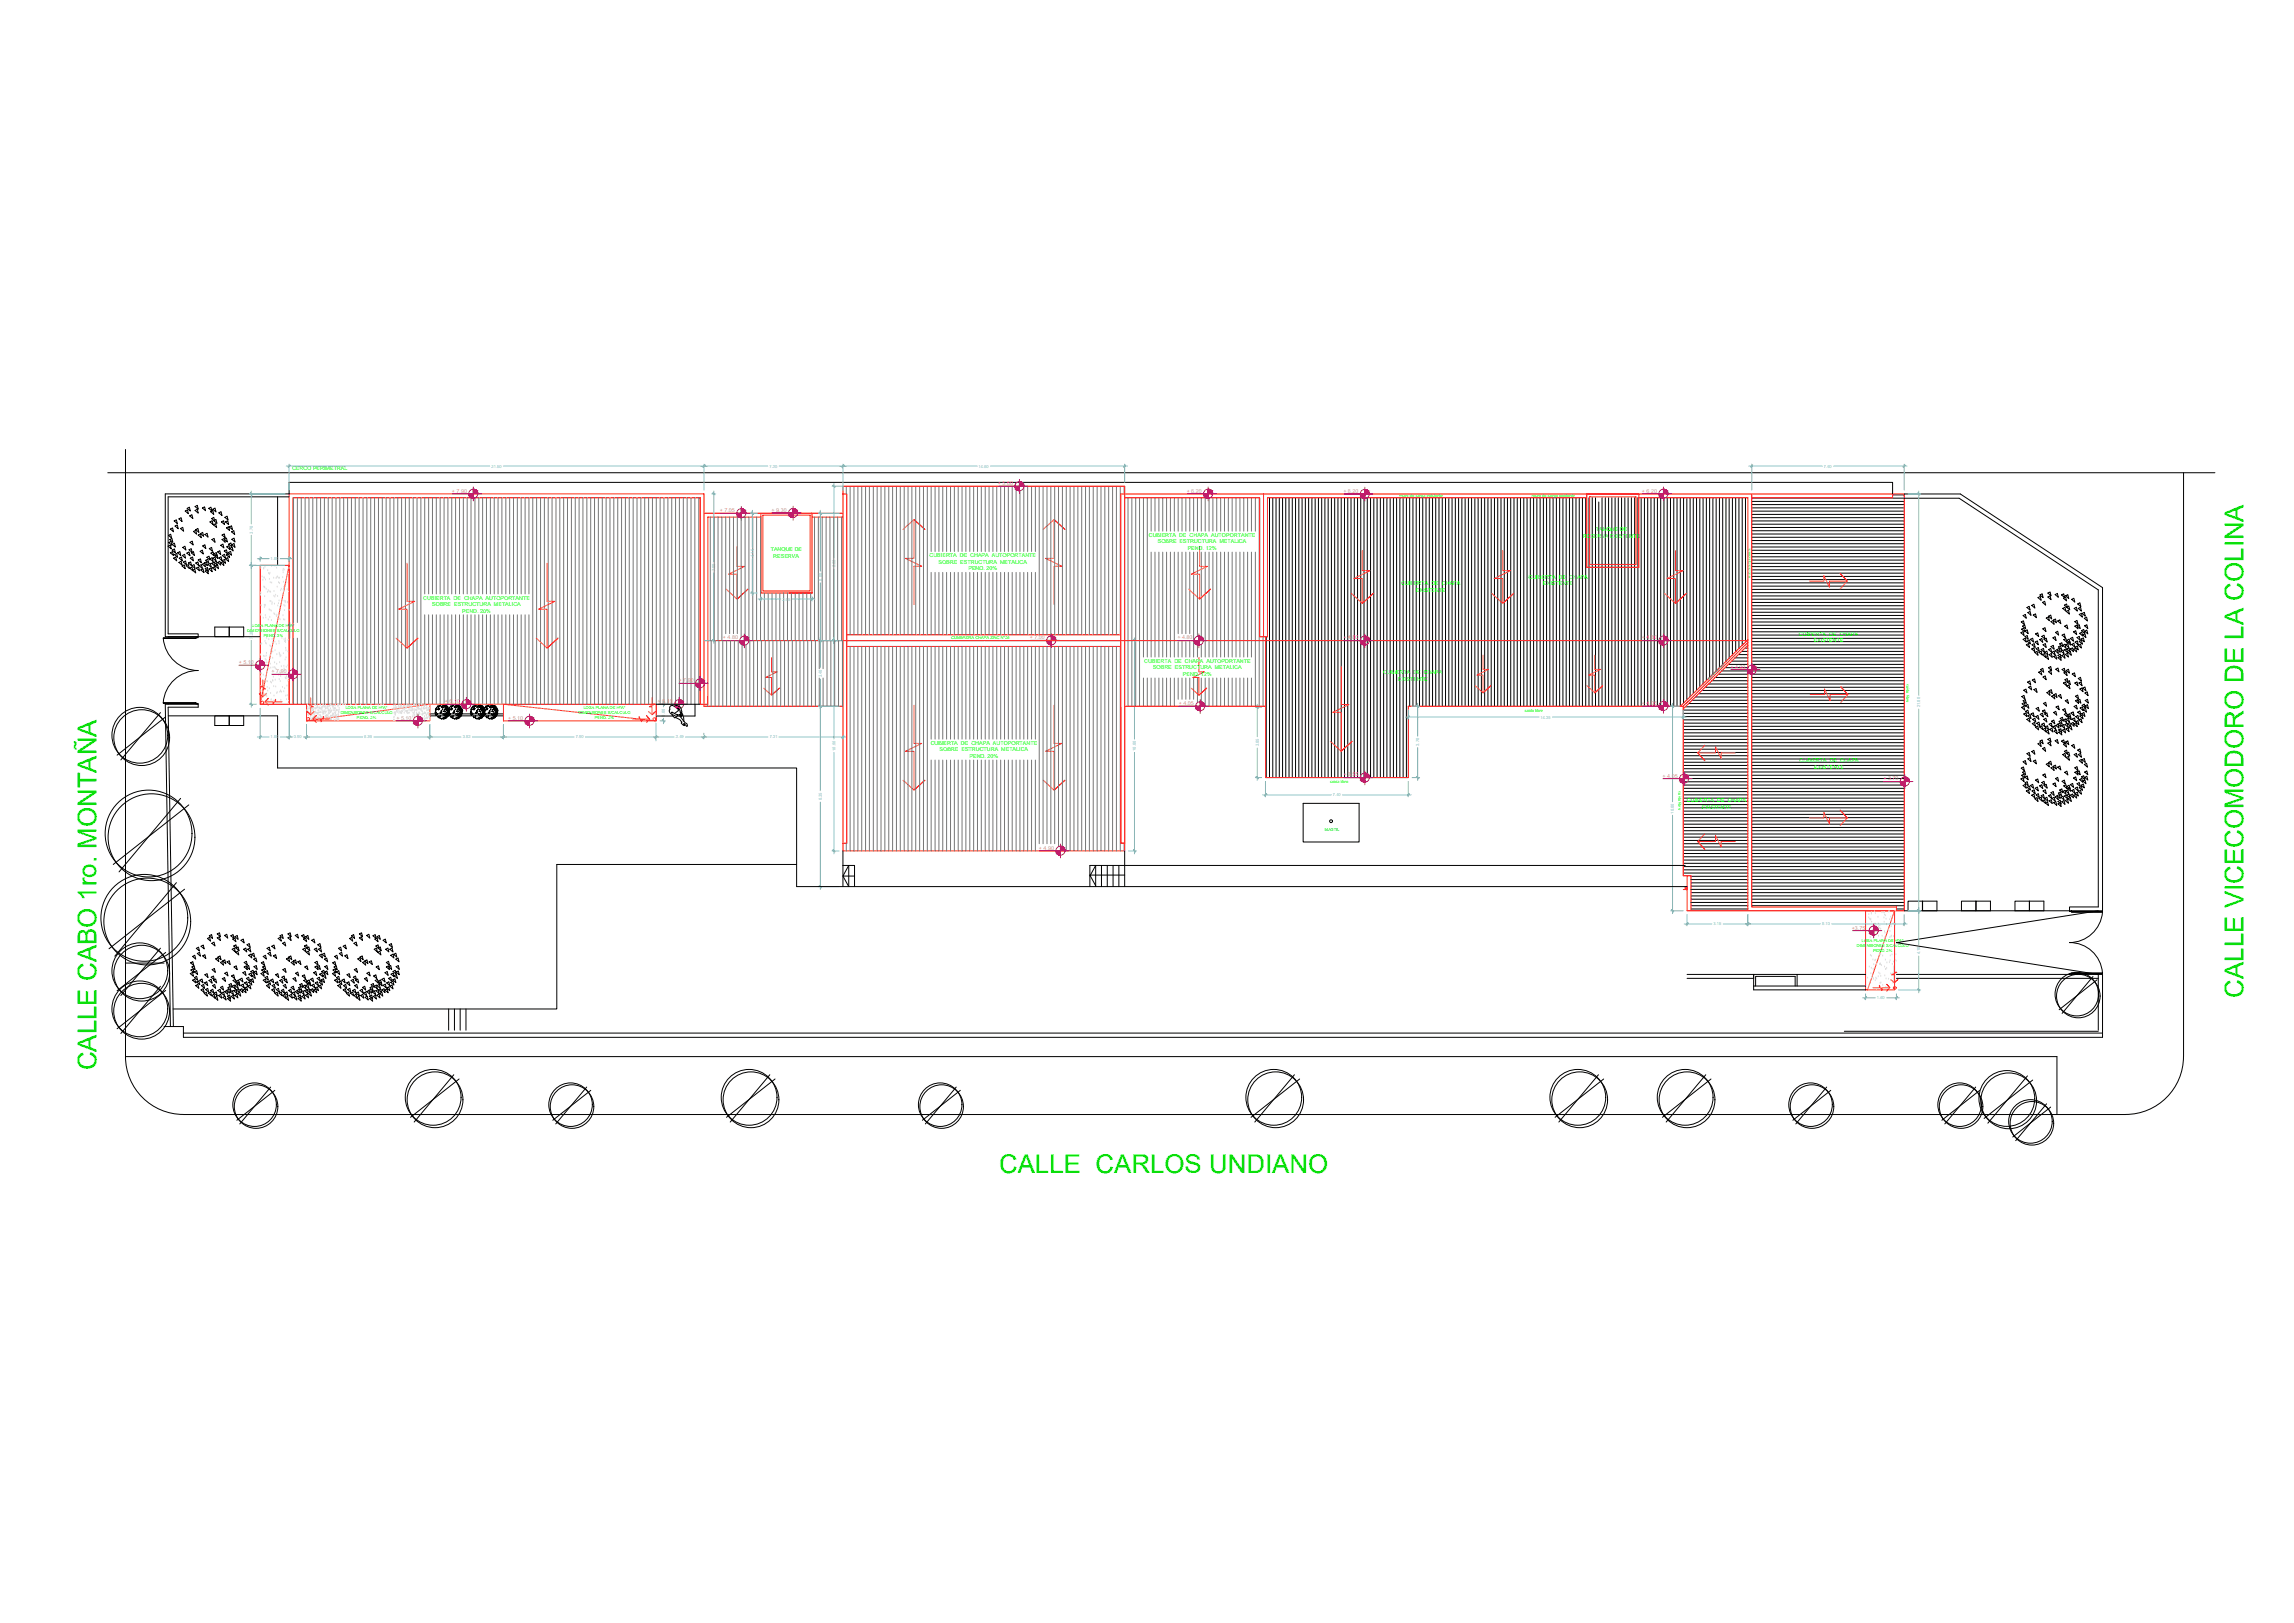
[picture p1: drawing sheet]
<svg xmlns="http://www.w3.org/2000/svg" width="1189mm" height="841mm" viewBox="0 0 1189 841" stroke-linecap="round" stroke-linejoin="round" font-family="sans-serif">
<defs><g id="words">
<g font-size="13.4" fill="#0d0">
<text x="1163" y="517" transform="rotate(-90 1163 517)">CALLE VICECOMODORO DE LA COLINA</text>
<text x="50" y="555" transform="rotate(-90 50 555)">CALLE CABO 1ro. MONTAÑA</text>
<text x="518" y="608">CALLE CARLOS UNDIANO</text>
</g>
<g font-size="2.8" fill="#0f0">
<text x="151" y="244">CERCO PERIMETRAL</text>
<text x="827" y="275">TANQUE DE</text>
<text x="595" y="278">CUBIERTA DE CHAPA AUTOPORTANTE</text>
<text x="600" y="282">SOBRE ESTRUCTURA METALICA</text>
<text x="820" y="279">RESERVA EXISTENTE</text>
<text x="399" y="286">TANQUE DE</text>
<text x="616" y="285">PEND. 12%</text>
<text x="401" y="289">RESERVA</text>
<text x="482" y="289">CUBIERTA DE CHAPA AUTOPORTANTE</text>
<text x="486" y="292">SOBRE ESTRUCTURA METALICA</text>
<text x="502" y="296">PEND. 20%</text>
<text x="792" y="300">CUBIERTA DE CHAPA</text>
<text x="726" y="303">CUBIERTA DE CHAPA</text>
<text x="800" y="303">EXISTENTE</text>
<text x="219" y="311">CUBIERTA DE CHAPA AUTOPORTANTE</text>
<text x="734" y="307">EXISTENTE</text>
<text x="224" y="314">SOBRE ESTRUCTURA METALICA</text>
<text x="240" y="318">PEND. 20%</text>
<text x="932" y="329">CUBIERTA DE CHAPA</text>
<text x="940" y="333">EXISTENTE</text>
<text x="593" y="344">CUBIERTA DE CHAPA AUTOPORTANTE</text>
<text x="598" y="347">SOBRE ESTRUCTURA METALICA</text>
<text x="613" y="350">PEND. 12%</text>
<text x="717" y="349">CUBIERTA DE CHAPA</text>
<text x="724" y="353">EXISTENTE</text>
<text x="482" y="386">CUBIERTA DE CHAPA AUTOPORTANTE</text>
<text x="487" y="389">SOBRE ESTRUCTURA METALICA</text>
<text x="502" y="393">PEND. 20%</text>
<text x="933" y="395">CUBIERTA DE CHAPA</text>
<text x="940" y="398">EXISTENTE</text>
<text x="874" y="416">CUBIERTA DE CHAPA</text>
<text x="882" y="419">EXISTENTE</text>
</g>
<g font-size="2.8" fill="#f0f">
<text x="517" y="251">+ 5.60</text>
<text x="234" y="255">+ 7.90</text>
<text x="615" y="255">+ 6.20</text>
<text x="696" y="255">+ 6.20</text>
<text x="851" y="255">+ 6.20</text>
<text x="373" y="265">+ 7.05</text>
<text x="400" y="265">+ 9.30</text>
<text x="375" y="331">+ 4.80</text>
<text x="534" y="331">+ 7.00</text>
<text x="610" y="331">+ 4.80</text>
<text x="696" y="331">+ 4.80</text>
<text x="851" y="331">+ 4.80</text>
<text x="124" y="344">+ 5.10</text>
<text x="897" y="346">+ 4.90</text>
<text x="141" y="349">+ 7.90</text>
<text x="352" y="353">+ 7.90</text>
<text x="231" y="364">+ 6.10</text>
<text x="341" y="364">+ 6.10</text>
<text x="611" y="365">+ 4.05</text>
<text x="851" y="365">+ 4.05</text>
<text x="205" y="373">+ 5.10</text>
<text x="263" y="373">+ 5.10</text>
<text x="696" y="402">+ 3.55</text>
<text x="862" y="403">+ 4.05</text>
<text x="976" y="404">+ 3.70</text>
<text x="538" y="440">+ 4.90</text>
<text x="960" y="482">+3.75</text>
</g>
<g font-size="2.1" fill="#6ec1dd">
<text x="255" y="242">21.50</text>
<text x="399" y="242">7.20</text>
<text x="507" y="242">14.60</text>
<text x="945" y="242">7.90</text>
<text x="131" y="277" transform="rotate(-90 131 277)">3.70</text>
<text x="140" y="290">1.50</text>
<text x="391" y="289" transform="rotate(-90 391 289)">4.15</text>
<text x="433" y="294" transform="rotate(-90 433 294)">8.00</text>
<text x="371" y="296" transform="rotate(-90 371 296)">7.60</text>
<text x="426" y="301" transform="rotate(-90 426 301)">6.60</text>
<text x="406" y="311">2.65</text>
<text x="131" y="331" transform="rotate(-90 131 331)">7.20</text>
<text x="426" y="351" transform="rotate(-90 426 351)">3.40</text>
<text x="345" y="371" transform="rotate(-90 345 371)">0.86</text>
<text x="995" y="367" transform="rotate(-90 995 367)">21.60</text>
<text x="798" y="372">14.25</text>
<text x="140" y="383">1.50</text>
<text x="152" y="383">0.90</text>
<text x="189" y="383">6.39</text>
<text x="240" y="383">3.82</text>
<text x="298" y="383">7.90</text>
<text x="350" y="383">2.49</text>
<text x="399" y="383">7.21</text>
<text x="433" y="389" transform="rotate(-90 433 389)">10.90</text>
<text x="589" y="389" transform="rotate(-90 589 389)">10.90</text>
<text x="652" y="387" transform="rotate(-90 652 387)">3.65</text>
<text x="735" y="386" transform="rotate(-90 735 386)">3.70</text>
<text x="691" y="413">7.40</text>
<text x="426" y="415" transform="rotate(-90 426 415)">9.35</text>
<text x="868" y="422" transform="rotate(-90 868 422)">10.60</text>
<text x="888" y="479">3.15</text>
<text x="944" y="479">8.10</text>
<text x="995" y="494" transform="rotate(-90 995 494)">4.10</text>
<text x="973" y="518">1.60</text>
</g>
<g font-size="2.1" fill="#0f0">
<text x="725" y="258">muro de carga existente</text>
<text x="794" y="258">muro de carga existente</text>
<text x="128" y="327">DIMENSIONES S/CALCULO</text>
<text x="131" y="325">LOSA PLANA DE HºAº</text>
<text x="137" y="330">PEND. 2%</text>
<text x="493" y="331">CUMBRERA CHAPA ZINC Nº24</text>
<text x="988" y="354" transform="rotate(90 988 354)">caida libre</text>
<text x="176" y="370">DIMENSIONES S/CALCULO</text>
<text x="179" y="368">LOSA PLANA DE HºAº</text>
<text x="300" y="370">DIMENSIONES S/CALCULO</text>
<text x="302" y="368">LOSA PLANA DE HºAº</text>
<text x="790" y="369">caida libre</text>
<text x="185" y="373">PEND. 2%</text>
<text x="308" y="373">PEND. 2%</text>
<text x="689" y="406">caida libre</text>
<text x="870" y="410" transform="rotate(90 870 410)">caida libre</text>
<text x="962" y="491">DIMENSIONES S/CALCULO</text>
<text x="965" y="488">LOSA PLANA DE HºAº</text>
<text x="971" y="493">PEND. 2%</text>
</g>
<text font-size="2.1" fill="#0d0" x="687" y="431">MASTIL</text>
<g font-size="1.4" fill="#0f0">
<text x="907" y="299" transform="rotate(-90 907 299)">muro de carga existente</text>
<text x="886" y="352" transform="rotate(-45 886 352)">limahoya existente</text>
</g>
</g></defs>
<!-- layer: 0 -->
<g fill="none" stroke="#000" stroke-width=".52">
<path d="M65 233v315h1001v30M56 245h1092M144 257v36M150 257h-63v71h16v2h-16M981 256v-6h-831v6h-64v74h1M987 256h29l74 48v168h-17h1M987 258h28l72 48v164h-14v2h-86M1132 245v303a30 30 0 0 1-30 29M87 277h1l1 2zM88 280l1-1 1 2zM88 274h1l1 2zM90 270l1-1 1 2z"/>
<path d="M91 273l1-1v2zM93 269l1-1v2zM94 274l1-1v2zM96 265l1-1 1 2zM97 263h1l1 2zM98 267h1l1 2zM100 275h1l1 2zM101 265l1-1 1 2zM101 262h1l1 2zM101 274h2v2zM103 277h1v2zM104 277l1-1 1 2z"/>
<path d="M105 263h1l1 2zM106 277l1-1 1 2zM108 263h1l1 2zM109 270h1v2zM109 265h1l1 2zM110 269l1-1v2zM110 280l1-1v2zM110 264l1-1 1 2zM111 272l1-1v2zM111 270l1-1v2zM113 266l2-1v2zM115 270h1v2z"/>
<path d="M115 277h1l1 2zM115 280l1-1 1 2zM116 279h1l1 2zM117 268l1-1v2zM117 270h1l1 2zM117 274l2-1v2zM119 273l1-1v2zM120 276l1-1 1 2zM120 279h1l1 2zM87 283l1-1 1 2zM87 281h2v2zM88 286h1l1 2z"/>
<path d="M89 282l1-1 1 2zM89 285l1-1 1 2zM90 289h1l1 2zM90 287h2v2zM92 286h1l1 2zM93 291h1v2zM93 289h1l1 2zM94 293h2v2zM95 288l1-1v2zM95 284l1-1v2zM95 291h1l1 2zM96 293h2v2z"/>
<path d="M97 287l1-1v2zM98 292l1-1v2zM98 285l1-1 1 2zM98 294h1l1 2zM98 281l2-1v2zM99 289h1v2zM99 286h1l1 2zM99 293h2v2zM100 295h1v2zM101 292l2-1v2zM102 294h1v2zM103 290h1v2z"/>
<path d="M103 293h1l1 2zM104 286l1-1v2zM104 295h1l1 2zM105 292h1l1 2zM105 283l1-1 1 2zM106 292l1-1v2zM106 296l1-1 1 2zM106 295l1-1 1 2zM107 290h1v2zM107 289l1-1 1 2zM108 293l1-1v2zM108 295l1-1 1 2z"/>
<path d="M108 284h2v2zM109 290l1-1v2zM109 287l1-1 1 2zM110 292l1-1v2zM110 294h1l1 2zM110 289h1l1 2zM111 287l1-1 1 2zM111 291h1l1 2zM111 288l1-1 1 2zM112 293h1v2zM113 286l1-1v2zM113 291h1v2z"/>
<path d="M113 289l2-1v3zM114 283l2-1v2zM114 292l2-1v2zM115 288l1-1 1 2zM115 291l1-1 1 2zM116 286l1-1 1 2zM117 290l1-1 1 2zM117 288l2-1v2zM118 283h1v2zM118 286h2v2zM119 282l1-1v2zM119 284l1-1 1 3z"/>
<path d="M120 282h1l1 2zM1048 319l2-1v2zM1050 315l2-1v2zM1051 317h1l1 2zM1053 314l1-1 1 2zM1054 319l1-1v2zM1056 310l1-1 1 2zM1057 308h1l1 2zM1059 312h1v2zM1061 309h1l1 2zM1061 307h1l1 2zM1062 319h1v2z"/>
<path d="M1065 308l1-1 1 3zM1068 308h2v2zM1069 315h1l1 2zM1069 310l1-1 1 2zM1070 314l1-1 1 2zM1070 309l2-1v2zM1071 317l1-1v2zM1071 315l1-1 1 2zM1074 311l1-1v2zM1075 315h1l1 2zM1077 313l1-1v2zM1077 315h1l1 2z"/>
<path d="M1078 318h1v2zM1079 318l1-1 1 2zM85 331a18 18 0 0 0 18 16 18 18 0 0 0-18 17M85 330h17v1h-17zM87 330h48M102 330h1M111 325h8v5h-8zM119 330h.1M119 325h7v5h-7zM1047 328l1-1 1 2zM1048 322h1v2zM1048 326l1-1v2z"/>
<path d="M1048 324h1l1 2zM1048 331h2v2zM1049 327l2-1v2zM1049 330l2-1v2zM1050 334l1-1 1 3zM1051 332h1v2zM1052 331h1l1 2zM1053 336h1l1 2zM1053 334l1-1 1 3zM1055 338h1v2zM1055 333l1-1v2zM1055 328h1l1 2z"/>
<path d="M1055 336h1l1 2zM1057 338l1-1v2zM1057 331h1l1 2zM1058 337l1-1v2zM1058 330l1-1 1 2zM1059 339h1v2zM1059 326l1-1v2zM1059 334l1-1v3zM1059 331h1l1 2zM1060 338l1-1v2zM1060 320h2v2zM1062 337l1-1v2z"/>
<path d="M1062 339h1l1 2zM1063 322h1l1 2zM1063 335l1-1 1 2zM1063 338l2-1v2zM1064 331l1-1 1 2zM1064 321h1l1 2zM1065 337h1l1 2zM1065 328l1-1 1 2zM1066 337l1-1 1 2zM1066 322l2-1v2zM1067 340l1-1v2zM1067 335h1v2z"/>
<path d="M1067 334l2-1v2zM1068 337h1l1 2zM1069 340l1-1v2zM1069 329l1-1v3zM1069 334h1l1 2zM1070 331h1v2zM1070 337l1-1 1 2zM1070 324h1l1 2zM1070 339l2-1v3zM1070 334l2-1v3zM1071 332l1-1 1 2zM1071 336h1l1 2z"/>
<path d="M1072 333l1-1v2zM1072 338h1v2zM1073 331l1-1 1 2zM1073 336h1l1 2zM1074 334l1-1v2zM1075 327h1v2zM1075 336h1v2zM1075 322h1l1 2zM1075 324h1l1 2zM1075 333l2-1v2zM1075 335h2v2zM1076 324h2v2z"/>
<path d="M1076 330h2v2zM1077 334h1l1 2zM1078 332h1v2zM1078 328h1v2zM1079 331h1v2zM1079 327l1-1v2zM1079 329l2-1v2zM1080 320h1l1 2zM1080 324h2v2zM1080 327l2-1v2zM1049 358l1-1v2zM1051 353h1v2z"/>
<path d="M1051 356h1l1 2zM1053 352h1l1 2zM1054 357h1l1 2zM1057 348h1v2zM1058 347l1-1v2zM1059 351l1-1v2zM1060 340h1l1 2zM1061 359l1-1v2zM1062 348l1-1v2zM1062 346l1-1v2zM1062 358l1-1 1 2zM1064 340h1l1 2z"/>
<path d="M1065 347l2-1v2zM1067 341l1-1v2zM1069 347l1-1v2zM1069 354l1-1 1 2zM1070 349l1-1v2zM1070 352h1l1 2zM1071 347h1v2zM1071 356l1-1 1 2zM1071 353h1l1 2zM1074 349h1l1 2zM1075 354l1-1 1 2zM1077 352l1-1 1 2z"/>
<path d="M1077 354l2-1v2zM1078 357l1-1 1 2zM1079 357l2-1v2zM1081 359l1-1v2zM83 369l-20 25M85 364h17v1h-17zM86 371l-25 20M87 371h57v27h269v61h461M102 365h1M111 371h8v5h-8zM119 376h.1M119 371h7v5h-7z"/>
<path d="M223 371h38M223 370h38M225 369h1zM226 369h.1M226 368h.1M226 370h.1M226 371h.1M226 368v-1zM226 367h1zM226 370h1zM227 366h.1M227 368h.1"/>
<path d="M227 371h.1M227 367h.1M227 372h.1M227 368h1zM227 366h1zM227 367h1zM228 372v-1zM228 366h.1M228 371h.1M228 372h.1M228 370h.1M228 370l1-1z"/>
<path d="M228 365h1zM228 369h1zM229 368h.1M229 369h.1M229 367h.1M229 373h.1M229 366h1zM229 365h1zM229 367h1zM229 372h1zM229 370h1zM230 373h.1"/>
<path d="M230 366h.1M230 372h.1M230 365h.1M230 367h.1M230 369h.1M230 371h.1M230 365h1zM230 368h1zM230 370h1zM230 372h1zM230 369h1zM230 366h1z"/>
<path d="M231 367h.1M231 370h.1M231 372h.1M231 366v-1zM231 368v-1zM231 366h.1M231 371h.1M231 368h1zM231 367h1zM231 370h1zM231 372h1zM231 371h1z"/>
<path d="M231 366h1zM231 369h1zM232 366h.1M232 368h.1M232 371h.1M232 367h.1M232 370h.1M232 369h.1M232 369h1zM232 370h1zM232 367h1zM232 371h1z"/>
<path d="M232 368h1zM233 370h.1M233 368h.1M233 371h.1M233 369h.1M233 368v-1zM233 367h.1M233 370h1zM233 366h1zM233 367h1zM233 371h1zM234 367h.1"/>
<path d="M234 372h.1M234 368h.1M234 366h.1M234 367h1zM234 372l1-1zM234 365h1zM234 366h1zM235 371h.1M235 372h.1M235 370h.1M235 370v-1zM235 365h.1"/>
<path d="M235 369h1zM235 368h1zM235 366h1zM235 372h1zM236 366h.1M236 365h.1M236 368h.1M236 372h.1M236 367h.1M236 370h1zM236 372h1zM236 365h1z"/>
<path d="M236 366h1zM237 369h.1M237 373h.1M237 366h.1M237 371h.1M237 368h.1M237 370h.1M237 372h.1M237 366h1zM237 369h1zM237 367h1zM237 366l1-1z"/>
<path d="M237 370h1zM237 371h1zM237 372h1zM237 368l1-1zM238 372h.1M238 366h.1M238 371h.1M238 367h.1M238 368h.1M238 370h.1M238 369h1zM238 368h1z"/>
<path d="M238 366h1zM238 371h1zM238 367h1zM239 370h.1M239 369h.1M239 368h.1M239 371h.1M239 367h.1M239 369h1zM239 370h1zM239 368h1zM244 370h.1"/>
<path d="M244 369h.1M244 368h.1M244 367h1zM244 369h1zM244 370h1zM244 368l1-1zM245 370h.1M245 366h.1M245 367h1zM245 371h1zM245 372h1zM246 368h.1"/>
<path d="M246 367h.1M246 366h.1M246 372v-1zM246 365h1zM246 366h1zM246 371h1zM246 372h1zM246 369h1zM247 370v-1zM247 365h.1M247 369h.1M247 368h.1"/>
<path d="M247 367h.1M247 373h.1M247 366h1zM247 365h1zM248 368h.1M248 372h.1M248 367h.1M248 370h.1M248 373h.1M248 372h1zM248 366h.1M248 365h1z"/>
<path d="M248 366h1zM248 368h1zM248 371h1zM249 366h.1M249 368h.1M249 370h.1M249 372h.1M249 369h.1M249 367h.1M249 366v-1zM249 368v-1zM249 367h1z"/>
<path d="M249 372h1zM249 366h1zM249 371h1zM250 368h.1M250 367h.1M250 370h.1M250 372h.1M250 371h.1M250 366h.1M250 369h.1M250 371h1zM250 367h1z"/>
<path d="M250 366h1zM250 369h1zM250 368h1zM250 370h1zM251 369h.1M251 371h.1M251 370h.1M251 367h.1M251 368h.1M251 368v-1zM251 367h1zM251 368h1z"/>
<path d="M251 370h1zM252 366h.1M252 368h.1M252 371h.1M252 367h.1M252 372h.1M252 368h1zM252 366h1zM252 367h1zM253 372v-1zM253 366h.1M253 371h.1"/>
<path d="M253 372h.1M253 370h.1M253 370l1-1zM253 365h1zM253 369h1zM254 368h.1M254 369h.1M254 367h.1M254 373h.1M254 366h1zM254 365h1zM254 367h1z"/>
<path d="M254 372h1zM254 370h1zM255 366h.1M255 372h.1M255 365h.1M255 367h.1M255 369h.1M255 373h.1M255 371h.1M255 365h1zM255 368h1zM255 370h1z"/>
<path d="M255 372h1zM255 369h1zM255 366h1zM256 367h.1M256 366v-1zM256 370h.1M256 372h.1M256 368v-1zM256 366h.1M256 371h.1M256 368h1zM256 367h1z"/>
<path d="M256 370h1zM256 372h1zM256 371h1zM256 366h1zM256 369h1zM257 368h.1M257 366h.1M257 371h.1M257 367h.1M257 370h.1M257 369h.1M257 369h1z"/>
<path d="M257 370h1zM257 367h1zM257 371h1zM257 368h1zM258 369h.1M258 370h.1M258 368h.1M340 365h23M340 371h9M348 366h1l2-1 2 2 2 7 1 1v1l-2-1 1 1-2-1a3 3 0 0 0-3-3l-3-3zM348 369l5 2h-3l-2-1M351 371l-1 1"/>
<path d="M352 371l3 3M353 369v1M353 369l-1-2h-1l1 1-2 2M353 369l1 2-1 1M360 365v6h-6M1048 367l1-1v2zM1048 361l1-1v2zM1048 365l1-1 1 2zM1048 363h2v2zM1049 370l1-1v2zM1050 366l1-1v2zM1050 369l1-1v2z"/>
<path d="M1050 373l2-1v2zM1051 371l1-1 1 2zM1053 370l1-1v2zM1053 375l1-1 1 2zM1053 373l2-1v2zM1055 377l1-1 1 2zM1055 371h1l1 2zM1055 367h1l1 2zM1056 375l1-1v2zM1057 377l1-1 1 2zM1057 370h2v2zM1058 375h1l1 2z"/>
<path d="M1059 368h1v2zM1059 378l1-1v2zM1059 365l1-1 1 2zM1059 373l1-1 1 2zM1060 370l1-1v2zM1060 377l1-1 1 2zM1060 379l1-1 1 2zM1062 375h1l1 2zM1062 378l1-1 1 2zM1063 361l1-1 1 2zM1063 374l1-1 1 2zM1064 377l1-1v2z"/>
<path d="M1064 369h1l1 2zM1064 360l2-1v2zM1065 379l1-1v2zM1065 376l2-1v2zM1066 366h1v2zM1066 375h2v2zM1067 360h1v2zM1067 379h1l1 2zM1067 378h1l1 2zM1067 374l1-1 1 2zM1068 372h1v2zM1068 376l2-1v2z"/>
<path d="M1069 378h1v2zM1069 368l1-1 1 2zM1069 373l1-1 1 3zM1070 370h1v2zM1070 375h1l1 2zM1070 363h1l1 2zM1071 378l1-1v2zM1071 373l1-1v2zM1071 370h2v2zM1071 375l2-1v2zM1072 372l1-1v2zM1072 377l1-1 1 2z"/>
<path d="M1073 370l1-1 1 2zM1073 375l1-1 1 2zM1074 373l1-1 1 2zM1075 366l1-1 1 2zM1075 375h1l1 2zM1076 361l1-1v2zM1076 363h1v2zM1076 371h1v2zM1076 374l1-1v2zM1077 363l1-1v2zM1077 369l1-1v2zM1077 373l2-1v3z"/>
<path d="M1078 371l1-1 1 2zM1078 367l1-1 1 2zM1079 370l1-1 1 2zM1079 365h1l1 2zM1080 368l1-1v2zM1081 363l1-1v2zM1081 366l1-1v2zM1048 398l1-1v2zM1048 395l2-1v2zM1050 391l2-1v2zM1051 393h1l1 2zM1053 389h1l1 2z"/>
<path d="M1054 394h1v2zM1056 385h1l1 2zM1057 384l1-1 1 2zM1059 388l1-1v2zM1060 396l2-1v2zM1061 385l1-1 1 3zM1061 383l1-1 1 2zM1062 395l1-1v2zM1063 398l1-1 1 2zM1064 397l1-1 1 3zM1065 384l1-1 1 2zM1066 398l2-1v2z"/>
<path d="M1068 384l2-1v2zM1069 391l1-1 1 2zM1069 386l1-1 1 2zM1070 389h1l1 2zM1070 384h2v2zM1071 393l1-1v2zM1071 390h1l1 2zM1074 386h1v2zM1075 391l1-1 1 2zM1075 398l1-1 1 2zM1077 389l1-1v2zM1077 391l1-1 1 2z"/>
<path d="M1078 394h1v2zM1079 394l1-1 1 2zM1080 396h1l1 2zM94 414l-32 38M98 417l-39 31M675 416h29v20h-29zM1047 404l1-1 1 2zM1048 402l1-1v2zM1048 400h1l1 2zM1048 407l2-1v2zM1049 403l2-1v2zM1049 406l2-1v2z"/>
<path d="M1050 410l1-1 1 2zM1051 408l1-1v2zM1052 407l1-1 1 2zM1053 412l1-1 1 2zM1053 410l1-1 1 2zM1055 414l1-1v2zM1055 408h1v2zM1055 404h1l1 2zM1055 412l1-1 1 2zM1057 414l1-1v2zM1057 407h1l1 2zM1058 412h1v2z"/>
<path d="M1058 405h1l1 2zM1059 415l1-1v2zM1059 402l1-1v2zM1059 410l1-1v2zM1059 407l1-1 1 2zM1060 414l1-1v2zM1060 416l1-1 1 2zM1062 412h1v2zM1062 415l1-1 1 2zM1063 411l1-1 1 2zM1063 414l2-1v2zM1064 406h1l1 2z"/>
<path d="M1064 416l1-1 1 2zM1065 413l1-1 1 2zM1065 403h1l1 2zM1066 412h1l1 2zM1067 417l1-1v2zM1067 415h1v2zM1067 411l1-1v2zM1067 409h2v2zM1068 413h1l1 2zM1069 415h1v2zM1069 405l1-1v2zM1069 410h1l1 2z"/>
<path d="M1070 407h1v2zM1070 413l1-1 1 2zM1070 400h1l1 2zM1070 415l2-1v2zM1070 410l2-1v2zM1071 408l1-1 1 2zM1071 412l1-1 1 2zM1072 409l1-1v2zM1072 414l1-1v2zM1073 407l1-1 1 2zM1073 412l1-1 1 2zM1074 410l1-1v2z"/>
<path d="M1075 403h1v2zM1075 412h1v2zM1075 400h1l1 2zM1075 408h2v2zM1075 411l2-1v3zM1076 400l2-1v2zM1076 406l2-1v3zM1077 410h1l1 2zM1078 408h1v2zM1078 404l1-1v2zM1079 407l1-1v2zM1079 403l1-1v2z"/>
<path d="M1079 405l2-1v2zM1080 400l2-1v2zM1080 403l2-1v2zM91 457l-32 38M413 448h-124v75h-199M437 454l3 5v-11l-3 6h6M437 448h6v11M437 441v18M565 454l3-6v11M571 448v11M574 448v11M577 448v11"/>
<path d="M580 448v11M583 441v18M583 453h-18l3 6M873 448h-308v11M96 461l-40 31M996 467h-7v5M996 467h.1M996 472h.1M996 467v5M996 467h8v5h-8zM1024 467h-7v5M1024 467h.1"/>
<path d="M1024 472h.1M1024 467v5M1024 467h8v5h-8zM1052 467h-8v5M1052 467h.1M1052 472h.1M1052 467v5M1052 467h7v5h-7zM1074 472h16v1h-16zM1087 472l-104 16 104 17v29M1090 473a17 17 0 0 1-17 15 17 17 0 0 1 17 16M65 499h20"/>
<path d="M83 491l-20 25M86 494l-25 19M99 499l1-1v2zM100 496l1-1v2zM102 491h1v2zM102 494l1-1 1 2zM104 490h1l1 2zM105 495h1l1 2zM107 486h2v2zM108 485l2-1v2zM110 489l1-1v2zM112 497l1-1v2z"/>
<path d="M113 486l1-1v2zM113 484l1-1v2zM113 496l1-1 1 2zM114 499l1-1 1 2zM115 498l2-1v2zM116 485l2-1v2zM118 498h1v2zM120 485l1-1v2zM120 492l1-1 1 2zM121 487l1-1v2zM121 490h1l1 2zM122 485h1v2z"/>
<path d="M122 493h1l1 2zM122 491h1l1 2zM125 487h1l1 2zM126 492l1-1 1 2zM127 499l1-1v2zM128 490l1-1 1 2zM128 492l2-1v2zM129 495l1-1 1 2zM130 495l2-1v2zM132 497l1-1v2zM135 499l2-1v2zM136 496l2-1v2z"/>
<path d="M138 491h2v2zM139 494l1-1 1 2zM141 490h1l1 2zM142 495h1v2zM144 486h1l1 2zM145 485l1-1 1 2zM146 489l2-1v2zM148 497l2-1v2zM149 486l1-1 1 2zM149 484l1-1 1 2zM150 496l1-1v2zM151 499l1-1 1 2z"/>
<path d="M152 498l1-1 1 2zM153 485l1-1 1 2zM154 498h1l1 2zM156 485l1-1 1 2zM157 492l1-1 1 2zM157 487l1-1 1 2zM158 490h1v2zM158 485h2v2zM159 493h1v2zM159 491h1l1 2zM162 487h1v2zM163 492l1-1 1 2z"/>
<path d="M163 499l1-1 1 2zM165 490l1-1v2zM165 492l1-1 1 2zM165 495l2-1v2zM167 495l1-1 1 2zM168 497l1-1 1 2zM172 499l2-1v2zM173 496l2-1v2zM175 491h2v2zM176 494l1-1 1 2zM178 490h1l1 2zM179 495h1v2z"/>
<path d="M181 486h1l1 2zM182 485l1-1 1 2zM183 489l2-1v2zM185 497l2-1v2zM186 486l1-1 1 2zM186 484l1-1 1 2zM187 496l1-1v2zM188 499l1-1 1 2zM189 498l1-1 1 2zM190 485l1-1 1 2zM191 498h1l1 2zM193 485l1-1 1 2z"/>
<path d="M194 492l1-1 1 2zM194 487l1-1 1 2zM195 490h1v2zM195 485h2v2zM196 493h1v2zM196 491h1l1 2zM199 487h1v2zM200 492l1-1 1 2zM200 499l1-1 1 2zM202 490l1-1v2zM202 492l1-1 1 2zM202 495l2-1v2z"/>
<path d="M204 495l1-1 1 2zM205 497l1-1 1 2zM83 511l-20 25M86 513l-25 20M99 505l1-1v2zM99 503l1-1 1 2zM99 501l2-1v2zM100 508l1-1v2zM101 504l1-1v2zM101 507l1-1v2zM101 511l2-1v2zM102 509l1-1 1 2z"/>
<path d="M104 508l1-1v2zM104 513l1-1 1 2zM104 511l2-1v2zM106 515l1-1v2zM106 509h1l1 2zM106 505h1l1 2zM107 513l1-1v2zM108 515l1-1 1 2zM108 508l1-1 1 3zM109 513h1l1 2zM109 506h2v2zM110 516l1-1v2z"/>
<path d="M110 502h1l1 2zM110 511l1-1 1 2zM111 508l1-1v2zM111 515l1-1 1 2zM111 517l1-1 1 2zM113 513h1l1 2zM113 516l1-1 1 2zM114 512l1-1 1 2zM115 515l1-1v2zM115 507h1l1 2zM116 517l1-1v2zM116 514l2-1v2z"/>
<path d="M117 504h1v2zM117 513h2v2zM118 517h1l1 2zM118 516h1l1 2zM118 512l1-1 1 2zM119 510h1v2zM119 514l1-1 1 2zM120 516h1v2zM120 506l1-1 1 2zM120 511l1-1 1 2zM121 508l1-1v3zM121 513h1l1 2z"/>
<path d="M121 501l1-1 1 2zM122 516l1-1v2zM122 511l1-1v2zM122 508h2v2zM122 513l2-1v2zM123 510l1-1v2zM123 515l1-1 1 2zM124 507h1l1 2zM124 513l1-1 1 2zM125 511l1-1 1 2zM126 504l1-1 1 2zM126 513l1-1 1 2z"/>
<path d="M127 501l1-1v2zM127 509h1v2zM127 512l1-1v2zM128 501l1-1v2zM128 507l1-1v2zM128 511l2-1v2zM129 509l1-1 1 2zM129 505l1-1 1 2zM130 508l1-1 1 2zM130 503h1l1 2zM131 506l1-1v2zM132 501l1-1v2z"/>
<path d="M132 504l1-1v2zM135 505l1-1 1 2zM136 503l1-1v2zM136 501l1-1 1 2zM136 508l2-1v2zM137 504l2-1v2zM137 507l2-1v2zM138 511l1-1 1 2zM139 509l1-1v2zM140 508l1-1 1 2zM141 513l1-1 1 2zM141 511l1-1 1 2z"/>
<path d="M143 515l1-1v2zM143 509h1v2zM143 505h1v2zM143 513l1-1 1 2zM145 515l1-1v2zM145 508l1-1 1 3zM146 513h1v2zM146 506h1l1 2zM146 516l2-1v2zM147 502h1v2zM147 511l1-1v2zM147 508l1-1 1 2z"/>
<path d="M148 515l1-1v2zM148 517l1-1 1 2zM150 513h1v2zM150 516l1-1 1 2zM151 512l1-1 1 2zM151 515l2-1v2zM152 507h1l1 2zM152 517l1-1 1 2zM153 514l1-1 1 2zM153 504h1l1 2zM154 513h1l1 2zM154 517h2v2z"/>
<path d="M154 516h2v2zM155 512l1-1v2zM155 510h1l1 2zM156 514l1-1 1 2zM156 516h2v2zM157 506l1-1v2zM157 511l1-1 1 2zM157 508l2-1v3zM158 513h1v2zM158 501l1-1 1 2zM158 516l1-1 1 2zM158 511l2-1v2z"/>
<path d="M159 508h1l1 2zM159 513l1-1 1 2zM159 510l2-1v2zM160 515l1-1v2zM161 507h1l1 2zM161 513l1-1 1 2zM162 511l1-1v2zM163 504l1-1v2zM163 513l1-1v2zM163 501l1-1 1 2zM163 509h2v2zM163 512l2-1v2z"/>
<path d="M164 501l1-1 1 2zM164 507l1-1 1 2zM165 511l1-1 1 2zM165 509l2-1v2zM166 505l1-1v2zM167 508l1-1v2zM167 503h1v2zM167 506l1-1 1 2zM168 501l1-1 1 2zM168 504l1-1 1 2zM172 505l1-1 1 2zM173 503l1-1v2z"/>
<path d="M173 501l1-1 1 2zM173 508l2-1v2zM174 504l2-1v2zM174 507l2-1v2zM175 511l1-1 1 2zM176 509l1-1v2zM177 508l1-1 1 2zM178 513l1-1 1 2zM178 511l1-1 1 2zM180 515l1-1v2zM180 509h1v2zM180 505h1v2z"/>
<path d="M180 513l1-1 1 2zM182 515l1-1v2zM182 508l1-1 1 3zM183 513h1v2zM183 506h1l1 2zM183 516l2-1v2zM184 502h1v2zM184 511l1-1v2zM184 508l1-1 1 2zM185 515l1-1v2zM185 517l1-1 1 2zM187 513h1v2z"/>
<path d="M187 516l1-1 1 2zM188 512l1-1 1 2zM188 515l2-1v2zM189 507h1l1 2zM189 517l1-1 1 2zM190 514l1-1 1 2zM190 504h1l1 2zM191 513h1l1 2zM191 517h2v2zM191 516h2v2zM192 512l1-1v2zM192 510h1l1 2z"/>
<path d="M193 514l1-1 1 2zM193 516h2v2zM194 506l1-1v2zM194 511l1-1 1 2zM194 508l2-1v3zM195 513h1v2zM195 501l1-1 1 2zM195 516l1-1 1 2zM195 511l2-1v2zM196 508h1l1 2zM196 513l1-1 1 2zM196 510l2-1v2z"/>
<path d="M197 515l1-1v2zM198 507h1l1 2zM198 513l1-1 1 2zM199 511l1-1v2zM200 504l1-1v2zM200 513l1-1v2zM200 501l1-1 1 2zM200 509h2v2zM200 512l2-1v2zM201 501l1-1 1 2zM201 507l1-1 1 2zM202 511l1-1 1 2z"/>
<path d="M202 509l2-1v2zM203 505l1-1v2zM204 508l1-1v2zM204 503h1v2zM204 506l1-1 1 2zM205 501l1-1 1 2zM205 504l1-1 1 2zM874 505h35M874 507h35M909 505h58M909 505v8h58M909 511h58"/>
<path d="M910 511v-5h20v5M931 505v6M983 505h107v33h-995v-6h-10M983 507h104M1073 505h1M1074 504h16v1h-16zM1085 506l-16 19M1087 508l-20 15M88 532l-2-167h17v1h-16l3 166M95 535h995M233 523v11M236 523v11"/>
<path d="M238 523v11M241 523v11M956 534h131M65 548a30 30 0 0 0 30 29M235 557l-20 24M238 559l-25 20M399 557l-21 24M402 559l-26 20M671 557l-21 24M674 559l-26 20M828 557l-20 24M831 559l-25 20"/>
<path d="M884 557l-21 24M887 559l-25 20M1051 558l-21 24M1053 560l-25 20M95 578h1007M140 563l-16 19M142 565l-19 16M304 563l-16 19M306 565l-20 16M496 563l-16 19M498 565l-20 16M947 563l-16 19"/>
<path d="M949 565l-20 16M1024 563l-16 19M1026 565l-20 16M1061 572l-16 19M1063 574l-20 15"/>
<circle cx="72" cy="381" r="14"/>
<circle cx="73" cy="382" r="14"/>
<circle cx="77" cy="432" r="23"/>
<circle cx="79" cy="434" r="23"/>
<circle cx="690" cy="426" r=".7"/>
<circle cx="75" cy="476" r="23"/>
<circle cx="76" cy="478" r="23"/>
<circle cx="72" cy="503" r="14"/>
<circle cx="73" cy="504" r="14"/>
<circle cx="1076" cy="515" r="11"/>
<circle cx="1077" cy="516" r="11"/>
<circle cx="72" cy="523" r="14"/>
<circle cx="73" cy="524" r="14"/>
<circle cx="132" cy="572" r="11"/>
<circle cx="133" cy="573" r="11"/>
<circle cx="224" cy="569" r="14"/>
<circle cx="225" cy="570" r="14"/>
<circle cx="296" cy="572" r="11"/>
<circle cx="296" cy="573" r="11"/>
<circle cx="388" cy="569" r="14"/>
<circle cx="389" cy="570" r="14"/>
<circle cx="487" cy="572" r="11"/>
<circle cx="488" cy="573" r="11"/>
<circle cx="660" cy="569" r="14"/>
<circle cx="661" cy="570" r="14"/>
<circle cx="818" cy="569" r="14"/>
<circle cx="819" cy="570" r="14"/>
<circle cx="873" cy="569" r="14"/>
<circle cx="874" cy="570" r="14"/>
<circle cx="938" cy="572" r="11"/>
<circle cx="939" cy="573" r="11"/>
<circle cx="1016" cy="572" r="11"/>
<circle cx="1016" cy="573" r="11"/>
<circle cx="1040" cy="569" r="14"/>
<circle cx="1041" cy="570" r="14"/>
<circle cx="1052" cy="581" r="11"/>
<circle cx="1053" cy="582" r="11"/>
</g>
<!-- layer: ROOF -->
<g fill="none" stroke="#f00" stroke-width=".52">
<path d="M437 256v-4h146v185h-2v-181h406v216h-4v-2h-75v-214M437 256h2v181h-2M437 256v185h146v-75h73M583 258h70v72h3M655 256v74M822 258h-165v72h-1v73h74v-37h142M822 256v38h27v-38M824 257h24v35h-24zM849 258h57v214M981 256v2h-73M365 266h72M394 266h27v41h-27z"/>
<path d="M394 268h-27v97h-2v1h72M395 267h25v39h-25zM421 268h16M135 293h15v72h-15zM409 307h12M365 332h541M439 335h142M439 329h142M906 331l-35 35M906 334l-34 33M906 333l-34 33M152 365v-107h211v107h2v-109h-215v109h9"/>
<path d="M159 365h64v9h-64zM261 365h79v9h-79zM338 365h2M581 366v71h2M872 366v88h4v18M873 459v2M874 459v2h-2M874 454v18h109M967 472h15v41h-15z"/>
</g>
<!-- layer: HATCH2 -->
<g fill="none" stroke="#000" stroke-width=".52">
<path d="M658 258v145M660 258v145M661 258v145M663 258v145M665 258v145M666 258v145M668 258v145M670 258v145M671 258v145M673 258v145M675 258v145M677 258v145"/>
<path d="M678 258v145M680 258v145M682 258v145M683 258v145M685 258v145M687 258v145M688 258v145M690 258v145M692 258v145M693 258v145M695 258v145M697 258v145"/>
<path d="M698 258v145M700 258v145M702 258v145M704 258v145M705 258v145M707 258v145M709 258v145M710 258v145M712 258v145M714 258v145M715 258v145M717 258v145"/>
<path d="M719 258v145M720 258v145M722 258v145M724 258v145M725 258v145M727 258v145M729 258v145M731 258v108M732 258v108M734 258v108M736 258v108M737 258v108"/>
<path d="M739 258v108M741 258v108M742 258v108M744 258v108M746 258v108M747 258v108M749 258v108M751 258v108M753 258v108M754 258v108M756 258v108M758 258v108"/>
<path d="M759 258v108M761 258v108M763 258v108M764 258v108M766 258v108M768 258v108M769 258v108M771 258v108M773 258v108M775 258v108M776 258v108M778 258v108"/>
<path d="M780 258v108M781 258v108M783 258v108M785 258v108M786 258v108M788 258v108M790 258v108M791 258v108M793 258v108M795 258v108M796 258v108M798 258v108"/>
<path d="M800 258v108M802 258v108M803 258v108M805 258v108M807 258v108M808 258v108M810 258v108M812 258v108M813 258v108M815 258v108M817 258v108M818 258v108"/>
<path d="M820 258v108M822 258v108M823 258v108M825 258v108M827 258v108M830 258v108M832 258v108M834 258v108M835 258v108M837 258v108M839 258v108M840 258v108"/>
<path d="M842 258v108M844 258v108M845 258v108M847 258v108M849 258v108M851 258v108M852 258v108M854 258v108M856 258v108M857 258v108M859 258v108M861 258v108"/>
<path d="M862 258v108M864 258v108M866 258v108M867 258v108M869 258v108M871 258v108M873 258v106M874 258v105M876 258v103M878 258v101M879 258v100M881 258v98"/>
<path d="M883 258v96M884 258v95M886 258v93M888 258v91M889 258v90M891 258v88M893 258v86M894 258v85M896 258v83M898 258v81M900 258v80M901 258v78"/>
<path d="M903 258v76M905 258v75M908 258h79M908 260h79M981 256h6M829 260v106M908 261h79M908 263h79M908 265h79M908 267h79M908 268h79M908 270h79"/>
<path d="M908 272h79M908 273h79M908 275h79M908 277h79M908 278h79M908 280h79M908 282h79M908 283h79M908 285h79M908 287h79M908 289h79M908 290h79"/>
<path d="M908 292h79M908 294h79M908 295h79M908 297h79M908 299h79M908 300h79M908 302h79M908 304h79M908 305h79M908 307h79M908 309h79M908 311h79"/>
<path d="M908 312h79M908 314h79M908 316h79M908 317h79M908 319h79M656 330v73M901 339h5M903 338h3M904 336h2M908 321h79M908 322h79M908 324h79"/>
<path d="M908 326h79M908 327h79M908 329h79M908 331h79M908 332h79M908 334h79M908 336h79M908 338h79M908 339h79M880 359h26M882 358h24M884 356h22"/>
<path d="M885 354h21M887 353h19M889 351h17M891 349h15M892 348h14M894 346h12M896 344h10M897 343h9M899 341h7M908 341h79M908 343h79M908 344h79"/>
<path d="M908 346h79M908 348h79M908 349h79M908 351h79M908 353h79M908 354h79M908 356h79M908 358h79M908 359h79M872 368h34M872 370h34M872 371h34"/>
<path d="M872 373h34M872 375h34M872 376h34M872 378h34M872 380h34M873 366h33M875 365h31M877 363h29M879 361h27M908 361h79M908 363h79M908 365h79"/>
<path d="M908 366h79M908 368h79M908 370h79M908 371h79M908 373h79M908 375h79M908 376h79M908 378h79M908 380h79M872 381h34M872 383h34M872 385h34"/>
<path d="M872 387h34M872 388h34M872 390h34M872 392h34M872 393h34M872 395h34M872 397h34M872 398h34M908 381h79M908 383h79M908 385h79M908 387h79"/>
<path d="M908 388h79M908 390h79M908 392h79M908 393h79M908 395h79M908 397h79M908 398h79M872 400h34M872 402h34M872 403h34M872 405h34M872 407h34"/>
<path d="M872 409h34M872 410h34M872 412h34M872 414h34M872 415h34M872 417h34M872 419h34M908 400h79M908 402h79M908 403h79M908 405h79M908 407h79"/>
<path d="M908 409h79M908 410h79M908 412h79M908 414h79M908 415h79M908 417h79M908 419h79M872 420h34M872 422h34M872 424h34M872 425h34M872 427h34"/>
<path d="M872 429h34M872 430h34M872 432h34M872 434h34M872 436h34M872 437h34M872 439h34M908 420h79M908 422h79M908 424h79M908 425h79M908 427h79"/>
<path d="M908 429h79M908 430h79M908 432h79M908 434h79M908 436h79M908 437h79M908 439h79M872 441h34M872 442h34M872 444h34M872 446h34M872 447h34"/>
<path d="M872 449h34M872 451h34M872 452h34M876 454h30M876 456h30M876 457h30M876 459h30M908 441h79M908 442h79M908 444h79M908 446h79M908 447h79"/>
<path d="M908 449h79M908 451h79M908 452h79M908 454h79M908 456h79M908 457h79M908 459h79M876 461h30M876 463h30M876 464h30M876 466h30M876 468h30"/>
<path d="M876 469h30M876 471h30M908 461h79M908 463h79M908 464h79M908 466h79M908 468h79M908 469h79M983 471h4"/>
</g>
<!-- layer: AUX_ROOF -->
<g fill="none" stroke="#ff7f00" stroke-width=".52">
<path d="M468 274l6-5v20h-5l9 4h-4v20M479 274l-5-5 5 5M541 274l5-5v20h-4l8 4h-4v20M552 274l-6-5 6 5M150 293l-15 72M211 292v20h4l-8 4h4v20l-6-5M284 292v20h4l-9 4h5v20l-6-5M382 283v10h4l-8 5h4v12l-6-5M622 283v10h4l-9 5h5v12l-6-5M706 285v11h4l-8 4h4v13l-6-5M779 285v11h4l-9 4h5v13l-6-5M868 285v11h4l-8 4h4v13l-5-5"/>
<path d="M954 297l3 4-3-4M388 305l-6 5 6-5M627 305l-5 5 5-5M712 308l-6 5 6-5M784 308l-5 5 5-5M874 308l-6 5 6-5M938 301h7v-3l3 6v-3h9l-3 4M217 331l-6 5 6-5M289 331l-5 5 5-5M769 339v8h2l-6 3h4v9l-4-4M827 339v8h2l-6 3h4v9l-5-4M134 359l2 2-2-2"/>
<path d="M136 352v4h-1l3 1h-2v4l2-2M400 341v7h3l-6 3h3v9l-4-3M404 357l-4 3 4-3M621 341v7h3l-6 3h3v9l-4-3M625 357l-4 3 4-3M695 345v20h4l-8 4h4v20l-6-5M773 355l-4 4 4-4M831 355l-4 4 4-4M938 360h8v-3l2 6v-3h10l-4 4M954 356l4 4-4-4M139 362l-2 2 2-2M146 364h-3v-2l-1 3v-1h-5l2 1"/>
<path d="M159 374l64-9h38l79 9M159 369l2 1-2-1M161 362v3h-1l2 1h-1v4l2-1M164 371l-2 2 2-2M171 373h-3v-2l-2 3v-1h-4l2 1M328 373h3v-2l2 3v-1h4l-2 1M335 371l2 2-2-2M338 362v3h1l-2 1h1v4l-2-1M340 369l-2 1 2-1M474 365v20h4l-9 4h5v20l-6-5M546 365v20h4l-8 4h4v20l-5-5M701 384l-6 5 6-5"/>
<path d="M884 386l-4 4h9v-3l3 6v-3h7M884 394l-4-4 4 4M479 404l-5 5 5-5M552 404l-6 5 6-5M954 420l3 4-3-4M884 432l-4 4h9v-3l3 6v-3h7M938 424h7v-3l3 6v-3h9l-3 4M884 440l-4-4 4 4M982 472l-14 41M971 512h3v-1l1 2v-1h4l-1 2M978 510l1 2-1-2M982 500v4h1l-3 1h2v4l-2-1"/>
<path d="M984 508l-2 1 2-1"/>
<circle cx="136" cy="364" r=".7"/>
<circle cx="160" cy="373" r=".7"/>
<circle cx="339" cy="373" r=".7"/>
<circle cx="982" cy="512" r=".7"/>
</g>
<!-- layer: SIMBOL_LEVELS -->
<g fill="#b800b8" stroke="#b800b8" stroke-width=".52">
<path d="M707 254h1z"/>
<path d="M861 258h1z"/>
<path d="M707 330h1z"/>
<path d="M861 334h1z"/>
<path d="M707 401h1z"/>
<path d="M861 368h1z"/>
<path d="M274 371h1z"/>
<path d="M216 376h1z"/>
<path d="M134 347h1z"/>
<path d="M351 367h1z"/>
<path d="M241 367h1z"/>
<path d="M245 253l1 1z"/>
<path d="M550 438v1z"/>
<path d="M549 443h1z"/>
<path d="M544 334h1z"/>
<path d="M410 268h1z"/>
<path d="M151 352h1z"/>
<path d="M362 356h1z"/>
<path d="M970 484l1 1z"/>
<path d="M872 406h1z"/>
<path d="M986 407h1z"/>
<path d="M907 349h1z"/>
<path d="M626 253l1 1z"/>
<path d="M625 258h1z"/>
<path d="M620 334h1z"/>
<path d="M621 368h1z"/>
<path d="M384 264h1z"/>
<path d="M383 268h1z"/>
<path d="M385 334h1z"/>
<path d="M707 254h1zM707 254h1z"/>
<path d="M707 254h2zM707 254h2z"/>
<path d="M707 254h2zM707 254h2z"/>
<path d="M707 254h2zM707 254h2z"/>
<path d="M707 254l2 1zM707 254l2 1z"/>
<path d="M707 255h3zM707 255h3z"/>
<path d="M707 255l3 1zM707 255l3 1z"/>
<path d="M707 256h3zM707 256h3h-3z"/>
<path d="M705 256h2zM705 256h2z"/>
<path d="M705 256l2 1zM705 256l2 1z"/>
<path d="M705 257h2zM705 257h2z"/>
<path d="M705 257h2zM705 257h2z"/>
<path d="M706 257l1 1zM706 257l1 1z"/>
<path d="M706 258h1zM706 258h1z"/>
<path d="M706 258h1zM706 258h1z"/>
<path d="M862 254h1zM862 254h1z"/>
<path d="M862 254h1zM862 254h1z"/>
<path d="M862 254h2zM862 254h2z"/>
<path d="M862 254h2zM862 254h2z"/>
<path d="M862 254l2 1zM862 254l2 1z"/>
<path d="M862 255h2zM862 255h2z"/>
<path d="M862 255h2zM862 255h2z"/>
<path d="M862 255l2 1v-1zM862 255l2 1h-2z"/>
<path d="M860 256h2zM860 256h2z"/>
<path d="M860 256l2 1v-1zM860 256l2 1z"/>
<path d="M860 257h2zM860 257h2z"/>
<path d="M860 257h2zM860 257h2z"/>
<path d="M860 257l2 1zM860 257l2 1z"/>
<path d="M861 258h1zM861 258h1z"/>
<path d="M861 258h1zM861 258h1z"/>
<path d="M707 330h1zM707 330h1z"/>
<path d="M707 330h2zM707 330h2z"/>
<path d="M707 330h2zM707 330h2z"/>
<path d="M707 330h2zM707 330h2z"/>
<path d="M707 330l2 1zM707 330l2 1z"/>
<path d="M707 331h3zM707 331h3z"/>
<path d="M707 331l3 1zM707 331l3 1z"/>
<path d="M707 332h3zM707 332h3h-3z"/>
<path d="M705 332h2zM705 332h2z"/>
<path d="M705 332l2 1v-1zM705 332l2 1h-2z"/>
<path d="M705 333h2zM705 333h2z"/>
<path d="M705 333h2zM705 333h2z"/>
<path d="M706 333l1 1zM706 333l1 1z"/>
<path d="M706 334h1zM706 334h1z"/>
<path d="M706 334h1zM706 334h1z"/>
<path d="M862 330h1zM862 330h1z"/>
<path d="M862 330h1zM862 330h1z"/>
<path d="M862 330h2zM862 330h2z"/>
<path d="M862 330h2zM862 330h2z"/>
<path d="M862 330l2 1zM862 330l2 1z"/>
<path d="M862 331h2zM862 331h2z"/>
<path d="M862 331l2 1zM862 331l2 1z"/>
<path d="M862 332h2zM862 332h2h-2z"/>
<path d="M860 332h2zM860 332h2z"/>
<path d="M860 332l2 1v-1zM860 332l2 1z"/>
<path d="M860 333h2zM860 333h2z"/>
<path d="M860 333h2zM860 333h2z"/>
<path d="M860 333l2 1zM860 333l2 1z"/>
<path d="M861 334h1zM861 334h1z"/>
<path d="M861 334h1zM861 334h1z"/>
<path d="M707 401h1zM707 401h1z"/>
<path d="M707 401h2zM707 401h2z"/>
<path d="M707 401h2zM707 401h2z"/>
<path d="M707 401h2zM707 401h2z"/>
<path d="M707 401l2 1zM707 401l2 1z"/>
<path d="M707 402h3zM707 402h3z"/>
<path d="M707 402l3 1zM707 402l3 1z"/>
<path d="M707 403h3zM707 403h3h-3z"/>
<path d="M705 403h2zM705 403h2z"/>
<path d="M705 403l2 1v-1zM705 403l2 1h-2z"/>
<path d="M705 404h2zM705 404h2z"/>
<path d="M705 404h2zM705 404h2z"/>
<path d="M706 404l1 1zM706 404l1 1z"/>
<path d="M706 405h1zM706 405h1z"/>
<path d="M706 405h1zM706 405h1z"/>
<path d="M862 364h1zM862 364h1z"/>
<path d="M862 364h1zM862 364h1z"/>
<path d="M862 364h2zM862 364h2z"/>
<path d="M862 364h2zM862 364h2z"/>
<path d="M862 364l2 1zM862 364l2 1z"/>
<path d="M862 365h2zM862 365h2z"/>
<path d="M862 365h2zM862 365h2h-2z"/>
<path d="M862 365l2 1zM862 365l2 1z"/>
<path d="M860 366h2zM860 366h2h-2z"/>
<path d="M860 366l2 1zM860 366l2 1z"/>
<path d="M860 367h2zM860 367h2z"/>
<path d="M860 367h2zM860 367h2z"/>
<path d="M860 367l2 1zM860 367l2 1z"/>
<path d="M861 368h1zM861 368h1z"/>
<path d="M861 368h1zM861 368h1z"/>
<path d="M274 371h1zM274 371h1z"/>
<path d="M274 371l2 1zM274 371l2 1z"/>
<path d="M274 372h2zM274 372h2z"/>
<path d="M274 372h2zM274 372h2z"/>
<path d="M274 372h2zM274 372h2z"/>
<path d="M274 372l3 1zM274 372l3 1z"/>
<path d="M274 373h3zM274 373h3z"/>
<path d="M274 373l3 1v-1zM274 373l3 1h-3z"/>
<path d="M272 374h2zM272 374h2h-2z"/>
<path d="M272 374h2zM272 374h2z"/>
<path d="M272 374l2 1zM272 374l2 1z"/>
<path d="M272 375h2zM272 375h2z"/>
<path d="M273 375h1zM273 375h1z"/>
<path d="M273 375l1 1zM273 375l1 1z"/>
<path d="M273 376h1zM273 376h1z"/>
<path d="M217 371l1 1zM217 371l1 1z"/>
<path d="M217 372h1zM217 372h1z"/>
<path d="M217 372h1zM217 372h1z"/>
<path d="M217 372h2zM217 372h2z"/>
<path d="M217 372l2 1zM217 372l2 1z"/>
<path d="M217 373h2zM217 373h2z"/>
<path d="M217 373l2 1v-1zM217 373l2 1h-2z"/>
<path d="M214 374h3zM214 374h3h-3z"/>
<path d="M214 374h3zM214 374h3z"/>
<path d="M214 374l3 1zM214 374l3 1z"/>
<path d="M215 375h2zM215 375h2z"/>
<path d="M215 375h2zM215 375h2z"/>
<path d="M215 375l2 1zM215 375l2 1z"/>
<path d="M215 376h2zM215 376h2z"/>
<path d="M216 376h1zM216 376h1z"/>
<path d="M135 342l1 1zM135 342l1 1z"/>
<path d="M135 343h1zM135 343h1z"/>
<path d="M135 343h1zM135 343h1z"/>
<path d="M135 343h2zM135 343h2z"/>
<path d="M135 343l2 1zM135 343l2 1z"/>
<path d="M135 344h2zM135 344h2z"/>
<path d="M135 344h2zM135 344h2h-2z"/>
<path d="M135 344l2 1zM135 344l2 1z"/>
<path d="M133 345h2zM133 345h2h-2z"/>
<path d="M133 345l2 1zM133 345l2 1z"/>
<path d="M133 346h2zM133 346h2z"/>
<path d="M133 346h2zM133 346h2z"/>
<path d="M133 346l2 1zM133 346l2 1z"/>
<path d="M133 347h2zM133 347h2z"/>
<path d="M134 347h1zM134 347h1z"/>
<path d="M352 363h1zM352 363h1z"/>
<path d="M352 363h1zM352 363h1z"/>
<path d="M352 363h1zM352 363h1z"/>
<path d="M352 363h2zM352 363h2z"/>
<path d="M352 363l2 1zM352 363l2 1z"/>
<path d="M352 364h2zM352 364h2z"/>
<path d="M352 364h2zM352 364h2z"/>
<path d="M352 364l2 1v-1zM352 364l2 1h-2z"/>
<path d="M350 365h2zM350 365h2z"/>
<path d="M350 365l2 1v-1zM350 365l2 1h-2z"/>
<path d="M350 366h2zM350 366h2z"/>
<path d="M350 366h2zM350 366h2z"/>
<path d="M350 366l2 1zM350 366l2 1z"/>
<path d="M350 367h2zM350 367h2z"/>
<path d="M351 367h1zM351 367h1z"/>
<path d="M242 363h1zM242 363h1z"/>
<path d="M242 363h1zM242 363h1z"/>
<path d="M242 363h2zM242 363h2z"/>
<path d="M242 363l2 1zM242 363l2 1z"/>
<path d="M242 364h2zM242 364h2z"/>
<path d="M242 364l2 1zM242 364l2 1z"/>
<path d="M242 365h2zM242 365h2h-2z"/>
<path d="M239 365h3zM239 365h3h-3z"/>
<path d="M239 365l3 1zM239 365l3 1z"/>
<path d="M239 366h3zM239 366h3z"/>
<path d="M240 366h2zM240 366h2z"/>
<path d="M240 366l2 1zM240 366l2 1z"/>
<path d="M240 367h2zM240 367h2z"/>
<path d="M241 367h1zM241 367h1z"/>
<path d="M245 254h1zM245 254h1z"/>
<path d="M245 254h1zM245 254h1z"/>
<path d="M245 254h2zM245 254h2z"/>
<path d="M245 254h2zM245 254h2z"/>
<path d="M245 254l2 1zM245 254l2 1z"/>
<path d="M245 255h2zM245 255h2z"/>
<path d="M245 255h3zM245 255h3z"/>
<path d="M245 255l3 1v-1zM245 255l3 1h-3z"/>
<path d="M243 256h2zM243 256h2z"/>
<path d="M243 256l2 1v-1zM243 256l2 1z"/>
<path d="M243 257h2zM243 257h2z"/>
<path d="M243 257h2zM243 257h2z"/>
<path d="M244 257l1 1zM244 257l1 1z"/>
<path d="M244 258h1zM244 258h1z"/>
<path d="M244 258h1zM244 258h1z"/>
<path d="M550 439h1zM550 439h1z"/>
<path d="M550 439h1zM550 439h1z"/>
<path d="M550 439h1zM550 439h1z"/>
<path d="M550 439l2 1zM550 439l2 1z"/>
<path d="M550 440h2zM550 440h2z"/>
<path d="M550 440h2zM550 440h2z"/>
<path d="M550 440l2 1v-1zM550 440l2 1h-2z"/>
<path d="M547 441h3zM547 441h3z"/>
<path d="M547 441l3 1v-1zM547 441l3 1h-3z"/>
<path d="M547 442h3zM547 442h3z"/>
<path d="M548 442h2zM548 442h2z"/>
<path d="M548 442l2 1zM548 442l2 1z"/>
<path d="M548 443h2zM548 443h2z"/>
<path d="M548 443h2zM548 443h2z"/>
<path d="M528 250h1zM528 250h1z"/>
<path d="M528 250h1zM528 250h1z"/>
<path d="M528 250h2zM528 250h2z"/>
<path d="M528 250h2zM528 250h2z"/>
<path d="M528 250l2 1zM528 250l2 1z"/>
<path d="M528 251h3zM528 251h3z"/>
<path d="M528 251l3 1zM528 251l3 1z"/>
<path d="M528 252h3zM528 252h3h-3z"/>
<path d="M526 252h2zM526 252h2h-2z"/>
<path d="M526 252l2 1zM526 252l2 1z"/>
<path d="M526 253h2zM526 253h2z"/>
<path d="M526 253h2zM526 253h2z"/>
<path d="M527 253l1 1zM527 253l1 1z"/>
<path d="M527 254h1zM527 254h1z"/>
<path d="M527 254h1zM527 254h1z"/>
<path d="M545 330h1zM545 330h1z"/>
<path d="M545 330h1zM545 330h1z"/>
<path d="M545 330h1zM545 330h1z"/>
<path d="M545 330h2zM545 330h2z"/>
<path d="M545 330l2 1zM545 330l2 1z"/>
<path d="M545 331h2zM545 331h2z"/>
<path d="M545 331h2zM545 331h2z"/>
<path d="M545 331l2 1v-1zM545 331l2 1h-2z"/>
<path d="M543 332h2zM543 332h2h-2z"/>
<path d="M543 332l2 1zM543 332l2 1z"/>
<path d="M543 333h2zM543 333h2z"/>
<path d="M543 333h2zM543 333h2z"/>
<path d="M543 333l2 1zM543 333l2 1z"/>
<path d="M543 334h2zM543 334h2z"/>
<path d="M544 334h1zM544 334h1z"/>
<path d="M411 264h1zM411 264h1z"/>
<path d="M411 264h1zM411 264h1z"/>
<path d="M411 264h2zM411 264h2z"/>
<path d="M411 264h2zM411 264h2z"/>
<path d="M411 264l2 1zM411 264l2 1z"/>
<path d="M411 265h2zM411 265h2z"/>
<path d="M411 265h2zM411 265h2z"/>
<path d="M411 265l2 1v-1zM411 265l2 1h-2z"/>
<path d="M409 266h2zM409 266h2z"/>
<path d="M409 266l2 1v-1zM409 266l2 1z"/>
<path d="M409 267h2zM409 267h2z"/>
<path d="M409 267h2zM409 267h2z"/>
<path d="M409 267l2 1zM409 267l2 1z"/>
<path d="M410 268h1zM410 268h1z"/>
<path d="M410 268h1zM410 268h1z"/>
<path d="M152 347h1zM152 347h1z"/>
<path d="M152 347h1zM152 347h1z"/>
<path d="M152 347l1 1zM152 347l1 1z"/>
<path d="M152 348h2zM152 348h2z"/>
<path d="M152 348h2zM152 348h2z"/>
<path d="M152 348l2 1zM152 348l2 1z"/>
<path d="M152 349h2zM152 349h2h-2z"/>
<path d="M152 349h2zM152 349h2z"/>
<path d="M149 349l3 1v-1zM149 349l3 1h-2z"/>
<path d="M150 350h2zM150 350h2z"/>
<path d="M150 350l2 1zM150 350l2 1z"/>
<path d="M150 351h2zM150 351h2z"/>
<path d="M150 351h2zM150 351h2z"/>
<path d="M150 351h2zM150 351h2z"/>
<path d="M151 351l1 1zM151 351l1 1z"/>
<path d="M151 352h1zM151 352h1z"/>
<path d="M363 352h1zM363 352h1z"/>
<path d="M363 352h1zM363 352h1z"/>
<path d="M363 352h1zM363 352h1z"/>
<path d="M363 352l2 1zM363 352l2 1z"/>
<path d="M363 353h2zM363 353h2z"/>
<path d="M363 353h2zM363 353h2z"/>
<path d="M363 353l2 1zM363 353l2 1z"/>
<path d="M363 354h2zM363 354h2h-2z"/>
<path d="M361 354h2zM361 354h2h-2z"/>
<path d="M361 354l2 1zM361 354l2 1z"/>
<path d="M361 355h2zM361 355h2z"/>
<path d="M361 355l2 1zM361 355l2 1z"/>
<path d="M361 356h2zM361 356h2z"/>
<path d="M361 356h2zM361 356h2z"/>
<path d="M362 356h1zM362 356h1z"/>
<path d="M362 356h1zM362 356h1z"/>
<path d="M971 480h1zM971 480h1z"/>
<path d="M971 480h1zM971 480h1z"/>
<path d="M971 480h2zM971 480h2z"/>
<path d="M971 480l2 1zM971 480l2 1z"/>
<path d="M971 481h2zM971 481h2z"/>
<path d="M971 481h2zM971 481h2z"/>
<path d="M971 481l2 1v-1zM971 481l2 1h-2z"/>
<path d="M971 482h2zM971 482h2z"/>
<path d="M969 482l2 1v-1zM969 482l2 1h-2z"/>
<path d="M969 483h2zM969 483h2z"/>
<path d="M969 483h2zM969 483h2z"/>
<path d="M969 483l2 1zM969 483l2 1z"/>
<path d="M969 484h2zM969 484h2z"/>
<path d="M970 484h1zM970 484h1z"/>
<path d="M970 484h1zM970 484h1z"/>
<path d="M873 401h1zM873 401h1z"/>
<path d="M873 401h1zM873 401h1z"/>
<path d="M873 401l1 1zM873 401l1 1z"/>
<path d="M873 402h2zM873 402h2z"/>
<path d="M873 402h2zM873 402h2z"/>
<path d="M873 402l2 1zM873 402l2 1z"/>
<path d="M873 403h2zM873 403h2z"/>
<path d="M873 403l2 1v-1zM873 403l2 1h-2z"/>
<path d="M870 404h3zM870 404h3z"/>
<path d="M871 404h2zM871 404h2h-2z"/>
<path d="M871 404l2 1zM871 404l2 1z"/>
<path d="M871 405h2zM871 405h2z"/>
<path d="M871 405h2zM871 405h2z"/>
<path d="M871 405l2 1zM871 405l2 1z"/>
<path d="M872 406h1zM872 406h1z"/>
<path d="M872 406h1zM872 406h1z"/>
<path d="M987 403h1zM987 403h1z"/>
<path d="M987 403h1zM987 403h1z"/>
<path d="M987 403h2zM987 403h2z"/>
<path d="M987 403h2zM987 403h2z"/>
<path d="M987 403l2 1zM987 403l2 1z"/>
<path d="M987 404h2zM987 404h2z"/>
<path d="M987 404l2 1zM987 404l2 1z"/>
<path d="M987 405h3h-1zM987 405h3h-3z"/>
<path d="M985 405h2zM985 405h2z"/>
<path d="M985 405l2 1v-1zM985 405l2 1z"/>
<path d="M985 406h2zM985 406h2z"/>
<path d="M985 406h2zM985 406h2z"/>
<path d="M985 406l2 1zM985 406l2 1z"/>
<path d="M986 407h1zM986 407h1z"/>
<path d="M986 407h1zM986 407h1z"/>
<path d="M908 345h1zM908 345h1z"/>
<path d="M908 345h1zM908 345h1z"/>
<path d="M908 345h1zM908 345h1z"/>
<path d="M908 345l2 1zM908 345l2 1z"/>
<path d="M908 346h2zM908 346h2z"/>
<path d="M908 346h2zM908 346h2z"/>
<path d="M908 346l2 1zM908 346l2 1z"/>
<path d="M908 347h2zM908 347h2h-2z"/>
<path d="M906 347h2zM906 347h2h-2z"/>
<path d="M906 347l2 1zM906 347l2 1z"/>
<path d="M906 348h2zM906 348h2z"/>
<path d="M906 348l2 1zM906 348l2 1z"/>
<path d="M906 349h2zM906 349h2z"/>
<path d="M906 349h2zM906 349h2z"/>
<path d="M907 349h1zM907 349h1z"/>
<path d="M626 254h1zM626 254h1z"/>
<path d="M626 254h1zM626 254h1z"/>
<path d="M626 254h2zM626 254h2z"/>
<path d="M626 254h2zM626 254h2z"/>
<path d="M626 254l2 1zM626 254l2 1z"/>
<path d="M626 255h2zM626 255h2z"/>
<path d="M626 255h2zM626 255h2z"/>
<path d="M626 255l2 1v-1zM626 255l2 1h-2z"/>
<path d="M624 256h2zM624 256h2z"/>
<path d="M624 256l2 1v-1zM624 256l2 1h-2z"/>
<path d="M624 257h2zM624 257h2z"/>
<path d="M624 257h2zM624 257h2z"/>
<path d="M624 257l2 1zM624 257l2 1z"/>
<path d="M625 258h1zM625 258h1z"/>
<path d="M625 258h1zM625 258h1z"/>
<path d="M621 330h1zM621 330h1z"/>
<path d="M621 330h1zM621 330h1z"/>
<path d="M621 330h2zM621 330h2z"/>
<path d="M621 330h2zM621 330h2z"/>
<path d="M621 330l2 1zM621 330l2 1z"/>
<path d="M621 331h2zM621 331h2z"/>
<path d="M621 331l3 1zM621 331l3 1z"/>
<path d="M621 332h3zM621 332h3h-3z"/>
<path d="M619 332h2zM619 332h2z"/>
<path d="M619 332l2 1v-1zM619 332l2 1z"/>
<path d="M619 333h2zM619 333h2z"/>
<path d="M619 333h2zM619 333h2z"/>
<path d="M619 333l2 1zM619 333l2 1z"/>
<path d="M620 334h1zM620 334h1z"/>
<path d="M620 334h1zM620 334h1z"/>
<path d="M622 364h1zM622 364h1z"/>
<path d="M622 364h1zM622 364h1z"/>
<path d="M622 364h1zM622 364h1z"/>
<path d="M622 364h2zM622 364h2z"/>
<path d="M622 364l2 1zM622 364l2 1z"/>
<path d="M622 365h2zM622 365h2z"/>
<path d="M622 365l2 1zM622 365l2 1z"/>
<path d="M622 366h2zM622 366h2h-2z"/>
<path d="M620 366h2zM620 366h2z"/>
<path d="M620 366l2 1v-1zM620 366l2 1z"/>
<path d="M620 367h2zM620 367h2z"/>
<path d="M620 367h2zM620 367h2z"/>
<path d="M620 367l2 1zM620 367l2 1z"/>
<path d="M620 368h2zM620 368h2z"/>
<path d="M621 368h1zM621 368h1z"/>
<path d="M384 264h1zM384 264h1z"/>
<path d="M384 264h1zM384 264h1z"/>
<path d="M384 264h2zM384 264h2z"/>
<path d="M384 264h2zM384 264h2z"/>
<path d="M384 264l2 1zM384 264l2 1z"/>
<path d="M384 265h2zM384 265h2z"/>
<path d="M384 265l3 1zM384 265l3 1z"/>
<path d="M384 266h3zM384 266h3h-3z"/>
<path d="M382 266h2zM382 266h2z"/>
<path d="M382 266l2 1v-1zM382 266l2 1h-2z"/>
<path d="M382 267h2zM382 267h2z"/>
<path d="M382 267h2zM382 267h2z"/>
<path d="M382 267l2 1zM382 267l2 1z"/>
<path d="M383 268h1zM383 268h1z"/>
<path d="M383 268h1zM383 268h1z"/>
<path d="M386 330h1zM386 330h1z"/>
<path d="M386 330h1zM386 330h1z"/>
<path d="M386 330h1zM386 330h1z"/>
<path d="M386 330h2zM386 330h2z"/>
<path d="M386 330l2 1zM386 330l2 1z"/>
<path d="M386 331h2zM386 331h2z"/>
<path d="M386 331l2 1zM386 331l2 1z"/>
<path d="M386 332h2zM386 332h2h-2z"/>
<path d="M383 332h3zM383 332h3z"/>
<path d="M383 332l3 1v-1zM383 332l3 1h-2z"/>
<path d="M384 333h2zM384 333h2z"/>
<path d="M384 333h2zM384 333h2z"/>
<path d="M384 333l2 1zM384 333l2 1z"/>
<path d="M384 334h2zM384 334h2z"/>
<path d="M385 334h1zM385 334h1z"/>
<path d="M385 334h1zM385 334h1z"/>
</g>
<g fill="none" stroke="#b800b8" stroke-width=".52">
<path d="M234 256h16M245 252v8M517 252h16M528 248v8M615 256h15M626 252v8M696 256h16M707 252v8M851 256h15M862 252v8M373 266h15M384 262v8"/>
<path d="M400 266h15M411 262v8M375 332h15M386 328v8M534 332h15M545 328v8M610 332h15M621 328v8M696 332h16M707 328v8M851 332h15M862 328v8"/>
<path d="M124 345h15M135 341v7M141 349h15M152 346v7M352 354h15M363 351v7M897 347h15M908 344v7M206 374h15M217 370v7M231 365h15M242 361v8"/>
<path d="M263 374h16M274 370v7M341 365h15M352 361v8M611 366h15M622 362v8M851 366h15M862 362v8M707 399v8M873 400v7M696 403h16M862 404h15"/>
<path d="M976 405h15M987 401v8M550 437v8M539 441h15M971 479v7M960 482h15"/>
<circle cx="245" cy="256" r="2.3"/>
<circle cx="528" cy="252" r="2.3"/>
<circle cx="626" cy="256" r="2.3"/>
<circle cx="707" cy="256" r="2.3"/>
<circle cx="862" cy="256" r="2.3"/>
<circle cx="384" cy="266" r="2.3"/>
<circle cx="411" cy="266" r="2.3"/>
<circle cx="386" cy="332" r="2.3"/>
<circle cx="545" cy="332" r="2.3"/>
<circle cx="621" cy="332" r="2.3"/>
<circle cx="707" cy="332" r="2.3"/>
<circle cx="862" cy="332" r="2.3"/>
<circle cx="135" cy="345" r="2.3"/>
<circle cx="152" cy="349" r="2.3"/>
<circle cx="363" cy="354" r="2.3"/>
<circle cx="908" cy="347" r="2.3"/>
<circle cx="217" cy="374" r="2.3"/>
<circle cx="242" cy="365" r="2.3"/>
<circle cx="274" cy="374" r="2.3"/>
<circle cx="352" cy="365" r="2.3"/>
<circle cx="622" cy="366" r="2.3"/>
<circle cx="862" cy="366" r="2.3"/>
<circle cx="707" cy="403" r="2.3"/>
<circle cx="873" cy="403" r="2.3"/>
<circle cx="987" cy="405" r="2.3"/>
<circle cx="550" cy="441" r="2.3"/>
<circle cx="971" cy="482" r="2.3"/>
</g>
<!-- layer: HATCH1 -->
<g fill="none" stroke="#767676" stroke-width=".52">
<path d="M152 258v65M154 258v65M156 258v107M158 258v107M160 258v107M162 258v107M164 258v107M166 258v107M168 258v107M170 258v107M172 258v107M174 258v107"/>
<path d="M176 258v107M178 258v107M180 258v107M182 258v107M184 258v107M186 258v107M188 258v107M190 258v107M192 258v107M194 258v107M196 258v107M198 258v107"/>
<path d="M200 258v107M202 258v107M204 258v107M206 258v107M208 258v107M210 258v107M212 258v107M214 258v107M216 258v107M218 258v107M220 258v50M222 258v50"/>
<path d="M224 258v50M226 258v50M228 258v50M230 258v50M232 258v50M234 258v50M236 258v50M238 258v50M240 258v50M242 258v50M244 258v50M246 258v50"/>
<path d="M248 258v50M250 258v50M252 258v50M254 258v50M256 258v50M258 258v50M260 258v50M262 258v50M264 258v50M266 258v50M268 258v50M270 258v50"/>
<path d="M272 258v50M274 258v50M276 258v107M278 258v107M280 258v107M282 258v107M284 258v107M286 258v107M288 258v107M290 258v107M292 258v107M294 258v107"/>
<path d="M296 258v107M298 258v107M300 258v107M302 258v107M304 258v107M306 258v107M308 258v107M310 258v107M312 258v107M314 258v107M316 258v107M318 258v107"/>
<path d="M320 258v107M322 258v107M324 258v107M326 258v107M328 258v107M330 258v107M332 258v107M334 258v107M336 258v107M338 258v107M340 258v107M342 258v107"/>
<path d="M344 258v107M346 258v107M348 258v107M350 258v107M352 258v107M354 258v107M356 258v107M358 258v107M360 258v107M362 258v107M439 252v4M441 252v77"/>
<path d="M443 252v77M445 252v77M447 252v77M449 252v77M451 252v77M453 252v77M455 252v77M457 252v77M459 252v77M461 252v77M463 252v77M465 252v77"/>
<path d="M467 252v77M469 252v77M471 252v77M473 252v77M475 252v77M477 252v77M479 252v77M481 252v77M483 252v34M485 252v34M487 252v34M489 252v34"/>
<path d="M491 252v34M493 252v34M495 252v34M497 252v34M499 252v34M501 252v34M503 252v34M505 252v34M507 252v34M509 252v34M511 252v34M513 252v34"/>
<path d="M515 252v34M517 252v34M519 252v34M521 252v34M523 252v34M525 252v34M527 254v32M529 254v32M531 253v33M533 252v34M535 252v34M537 252v34"/>
<path d="M539 252v77M541 252v77M543 252v77M545 252v77M547 252v77M549 252v77M551 252v77M553 252v77M555 252v77M557 252v77M559 252v77M561 252v77"/>
<path d="M563 252v77M565 252v77M567 252v77M569 252v77M571 252v77M573 252v77M575 252v77M577 252v77M579 252v77M581 252v77M583 252v4M585 258v108"/>
<path d="M587 258v108M589 258v108M591 258v108M593 258v82M595 258v82M597 258v17M599 258v17M601 258v17M603 258v17M605 258v17M607 258v17M609 258v17"/>
<path d="M611 258v17M613 258v17M615 258v17M617 258v17M619 258v17M621 258v17M623 258v17M625 258v17M627 258v17M629 258v17M631 258v17M633 258v17"/>
<path d="M635 258v17M637 258v17M639 258v17M641 258v17M643 258v17M645 258v17M647 258v17M649 258v17M651 258v17M653 258v108M368 268v64M370 268v64"/>
<path d="M372 268v64M374 268v64M376 268v60M378 268v60M380 268v60M382 268v60M384 268v62M386 268v62M388 268v64M390 268v64M392 268v64M394 268v64"/>
<path d="M422 268v64M424 268v64M426 268v64M428 268v64M430 268v64M432 268v64M434 268v64M436 268v64M483 297v32M485 297v32M487 297v32M489 297v32"/>
<path d="M491 297v32M493 297v32M495 297v32M497 297v32M499 297v32M501 297v32M503 297v32M505 297v32M507 297v32M509 297v32M511 297v32M513 297v32"/>
<path d="M515 297v32M517 297v32M519 297v32M521 297v32M523 297v32M525 297v32M527 297v32M529 297v32M531 297v32M533 297v32M535 297v32M537 297v32"/>
<path d="M597 286v54M599 286v54M601 286v54M603 286v54M605 286v54M607 286v54M609 286v54M611 286v42M613 286v42M615 286v42M617 286v42M619 286v54"/>
<path d="M621 286v44M623 286v44M625 286v54M627 286v54M629 286v54M631 286v54M633 286v54M635 286v54M637 286v54M639 286v54M641 286v54M643 286v54"/>
<path d="M645 286v54M647 286v54M649 286v54M651 286v80M220 319v46M222 319v46M224 319v46M226 319v46M228 319v46M230 319v46M232 319v46M234 319v46"/>
<path d="M236 319v46M238 319v46M240 319v46M242 319v46M244 319v46M246 319v46M248 319v46M250 319v46M252 319v46M254 319v46M256 319v46M258 319v46"/>
<path d="M260 319v46M262 319v46M264 319v46M266 319v46M268 319v46M270 319v46M272 319v46M274 319v46M396 307v25M398 307v25M400 307v25M402 307v25"/>
<path d="M404 307v25M406 307v25M408 307v25M410 307v25M412 307v25M414 307v25M416 307v25M418 307v25M420 307v25M150 323v8M152 331v34M154 331v34"/>
<path d="M369 332v34M371 332v34M373 332v34M375 332v34M377 332v34M379 332v34M381 332v34M383 332v34M385 334v32M387 334v32M389 332v34M391 332v34"/>
<path d="M393 332v34M395 332v34M397 332v34M399 332v34M401 332v34M403 332v34M405 332v34M407 332v34M409 332v34M411 332v34M413 332v34M415 332v34"/>
<path d="M417 332v34M419 332v34M421 332v34M423 332v34M425 332v15M427 332v15M429 332v34M431 332v34M433 332v34M435 332v34M437 332v34M441 335v106"/>
<path d="M443 335v106M445 335v106M447 335v106M449 335v106M451 335v106M453 335v106M455 335v106M457 335v106M459 335v106M461 335v106M463 335v106M465 335v106"/>
<path d="M467 335v106M469 335v106M471 335v106M473 335v106M475 335v106M477 335v106M479 335v106M481 335v106M483 335v48M485 335v48M487 335v48M489 335v48"/>
<path d="M491 335v48M493 335v48M495 335v48M497 335v48M499 335v48M501 335v48M503 335v48M505 335v48M507 335v48M509 335v48M511 335v48M513 335v48"/>
<path d="M515 335v48M517 335v48M519 335v48M521 335v48M523 335v48M525 335v48M527 335v48M529 335v48M531 335v48M533 335v48M535 335v48M537 335v48"/>
<path d="M539 335v102M541 335v102M543 335v102M545 335v102M547 335v102M549 335v104M551 335v104M553 335v106M555 335v106M557 335v106M559 335v106M561 335v106"/>
<path d="M563 335v106M565 335v106M567 335v106M569 335v106M571 335v106M573 335v106M575 335v106M577 335v106M579 335v106M581 335v106M611 332v8M613 332v8"/>
<path d="M615 332v8M617 332v8M621 334v6M623 334v6M655 330v36M425 351v15M427 351v15M593 351v15M595 351v15M597 351v15M599 351v15M601 351v15"/>
<path d="M603 351v15M605 351v15M607 351v15M609 351v15M611 351v11M613 351v11M615 351v11M617 351v11M619 351v11M621 351v13M623 351v13M625 351v15"/>
<path d="M627 351v15M629 351v15M631 351v15M633 351v15M635 351v15M637 351v15M639 351v15M641 351v15M643 351v15M645 351v15M647 351v15M649 351v15"/>
<path d="M367 365v1M483 394v47M485 394v47M487 394v47M489 394v47M491 394v47M493 394v47M495 394v47M497 394v47M499 394v47M501 394v47M503 394v47"/>
<path d="M505 394v47M507 394v47M509 394v47M511 394v47M513 394v47M515 394v47M517 394v47M519 394v47M521 394v47M523 394v47M525 394v47M527 394v47"/>
<path d="M529 394v47M531 394v47M533 394v47M535 394v47M537 394v47M439 437v4M583 437v4"/>
</g>
<!-- layer: HACTH3 -->
<g fill="none" stroke="#dcdcdc" stroke-width=".52">
<path d="M135 293h.1M135 294h.1M136 299h.1M137 295h.1M137 294h.1M137 299h.1M137 300h.1M139 296h.1M139 297h.1M140 298h.1M140 297h.1M141 294h.1"/>
<path d="M142 300h.1M142 293h.1M143 293h.1M143 300h.1M143 294h.1M143 299h.1M144 299h.1M144 293h.1M144 300h.1M145 300h.1M146 299h.1M147 296h.1"/>
<path d="M147 297h.1M147 295h.1M149 297h.1M150 294h.1M135 308h.1M135 307h.1M135 319h.1M135 314h.1M136 301h.1M137 304h.1M137 314h.1M137 315h.1"/>
<path d="M137 309h.1M137 305h.1M137 319h.1M138 314h.1M138 301h.1M138 305h.1M139 307h.1M139 306h.1M140 316h.1M140 300h.1M140 320h.1M140 307h.1"/>
<path d="M140 312h.1M140 302h.1M141 317h.1M141 302h.1M141 313h.1M141 312h.1M142 309h.1M142 318h.1M142 307h.1M142 313h.1M143 308h.1M143 319h.1"/>
<path d="M144 304h.1M144 309h.1M144 314h.1M144 319h.1M144 313h.1M144 302h.1M145 311h.1M145 319h.1M145 302h.1M145 315h.1M145 306h.1M146 305h.1"/>
<path d="M147 319h.1M147 306h.1M147 302h.1M147 304h.1M147 307h.1M147 314h.1M147 312h.1M147 316h.1M148 314h.1M148 312h.1M149 302h.1M149 306h.1"/>
<path d="M149 312h.1M150 307h.1M150 316h.1M135 339h.1M135 334h.1M136 334h.1M136 320h.1M137 332h.1M138 333h.1M138 320h.1M138 340h.1M138 334h.1"/>
<path d="M138 339h.1M138 331h.1M139 321h.1M139 331h.1M140 335h.1M140 340h.1M140 337h.1M141 322h.1M141 331h.1M141 333h.1M141 336h.1M141 338h.1"/>
<path d="M142 333h.1M143 337h.1M143 334h.1M143 339h.1M145 332h.1M145 334h.1M145 321h.1M145 338h.1M145 339h.1M146 340h.1M146 331h.1M147 339h.1"/>
<path d="M147 321h.1M147 331h.1M148 333h.1M148 321h.1M148 331h.1M148 332h.1M148 336h.1M148 337h.1M149 338h.1M149 332h.1M135 349h.1M135 346h.1"/>
<path d="M135 351h.1M135 358h.1M135 356h.1M135 344h.1M136 359h.1M136 347h.1M136 353h.1M136 350h.1M137 340h.1M137 360h.1M137 342h.1M138 351h.1"/>
<path d="M138 342h.1M138 353h.1M138 360h.1M138 343h.1M138 348h.1M138 356h.1M139 353h.1M139 358h.1M139 346h.1M139 347h.1M140 357h.1M140 344h.1"/>
<path d="M140 354h.1M140 359h.1M140 346h.1M141 354h.1M141 353h.1M141 341h.1M141 346h.1M142 351h.1M142 356h.1M142 343h.1M142 346h.1M143 346h.1"/>
<path d="M143 352h.1M143 356h.1M143 347h.1M143 344h.1M143 359h.1M144 359h.1M144 350h.1M145 352h.1M145 343h.1M145 359h.1M145 348h.1M145 340h.1"/>
<path d="M145 353h.1M145 349h.1M145 358h.1M145 351h.1M146 345h.1M146 359h.1M146 356h.1M147 358h.1M147 345h.1M147 347h.1M148 357h.1M148 342h.1"/>
<path d="M148 351h.1M148 352h.1M148 341h.1M148 346h.1M149 351h.1M149 356h.1M149 345h.1M149 353h.1M149 352h.1M135 361h.1M138 361h.1M139 363h.1"/>
<path d="M140 363h.1M141 363h.1M142 363h.1M142 361h.1M146 363h.1M148 361h.1M148 363h.1M149 360h.1M149 365h.1M150 363h.1M159 368h.1M159 365h.1"/>
<path d="M159 369h.1M159 367h.1M160 370h.1M160 369h.1M160 371h.1M160 367h.1M160 366h.1M161 373h.1M161 367h.1M161 365h.1M161 369h.1M161 371h.1"/>
<path d="M161 370h.1M161 366h.1M162 371h.1M162 372h.1M162 367h.1M162 366h.1M162 368h.1M162 370h.1M163 368h.1M163 367h.1M163 370h.1M163 371h.1"/>
<path d="M163 372h.1M163 365h.1M163 369h.1M163 373h.1M164 371h.1M164 365h.1M164 370h.1M164 367h.1M164 372h.1M164 366h.1M165 370h.1M165 372h.1"/>
<path d="M165 367h.1M165 366h.1M165 368h.1M165 369h.1M165 371h.1M166 369h.1M166 367h.1M166 372h.1M166 365h.1M166 371h.1M166 368h.1M167 372h.1"/>
<path d="M167 367h.1M167 373h.1M167 370h.1M167 366h.1M167 368h.1M167 369h.1M167 365h.1M168 373h.1M168 366h.1M168 369h.1M168 370h.1M168 372h.1"/>
<path d="M168 368h.1M169 366h.1M169 372h.1M169 365h.1M169 367h.1M169 369h.1M169 371h.1M169 373h.1M170 367h.1M170 371h.1M170 373h.1M170 366h.1"/>
<path d="M170 368h.1M170 370h.1M170 372h.1M170 369h.1M171 372h.1M171 368h.1M171 366h.1M171 370h.1M171 369h.1M171 365h.1M171 367h.1M171 371h.1"/>
<path d="M171 373h.1M172 373h.1M172 368h.1M172 365h.1M172 372h.1M172 369h.1M172 371h.1M172 366h.1M172 370h.1M173 366h.1M173 371h.1M173 368h.1"/>
<path d="M173 370h.1M173 367h.1M173 372h.1M173 373h.1M174 366h.1M174 371h.1M174 373h.1M174 368h.1M174 367h.1M174 365h.1M174 370h.1M174 369h.1"/>
<path d="M174 372h.1M175 372h.1M175 371h.1M175 368h.1M175 366h.1M175 373h.1M175 370h.1M175 365h.1M175 369h.1M176 373h.1M176 369h.1M176 368h.1"/>
<path d="M176 367h.1M176 365h.1M177 365h.1M178 365h.1M179 365h.1M182 365h.1M184 365h.1M187 365h.1M190 365h.1M192 365h.1M195 365h.1M196 365h.1"/>
<path d="M197 365h.1M198 365h.1M199 365h.1M204 373h.1M204 372h.1M204 366h.1M204 367h.1M204 368h.1M204 370h.1M205 369h.1M205 370h.1M205 367h.1"/>
<path d="M205 371h.1M205 366h.1M206 369h.1M206 368h.1M206 367h.1M207 366h.1M207 368h.1M207 369h.1M207 370h.1M207 365h.1M207 367h.1M208 366h.1"/>
<path d="M208 370h.1M208 369h.1M208 367h.1M209 369h.1M209 367h.1M209 368h.1M209 366h.1M209 370h.1M210 366h.1M210 368h.1M210 369h.1M210 367h.1"/>
<path d="M211 367h.1M211 369h.1M211 365h.1M211 366h.1M211 368h.1M211 370h.1M212 366h.1M212 370h.1M212 368h.1M213 368h.1M213 367h.1M213 366h.1"/>
<path d="M213 369h.1M214 367h.1M214 368h.1M214 372h.1M214 369h.1M214 371h.1M214 366h.1M214 365h.1M214 370h.1M215 366h.1M215 368h.1M215 370h.1"/>
<path d="M215 365h.1M215 371h.1M215 372h.1M215 369h.1M216 365h.1M216 366h.1M216 370h.1M216 368h.1M216 371h.1M216 367h.1M217 367h.1M217 368h.1"/>
<path d="M217 370h.1M217 371h.1M217 369h.1M217 365h.1M217 366h.1M218 370h.1M218 365h.1M218 368h.1M218 367h.1M219 368h.1M219 369h.1M219 370h.1"/>
<path d="M219 372h.1M219 365h.1M219 373h.1M219 371h.1M219 367h.1M220 366h.1M220 373h.1M220 367h.1M220 370h.1M220 369h.1M220 371h.1M220 372h.1"/>
<path d="M221 370h.1M221 367h.1M221 371h.1M221 372h.1M221 368h.1M222 370h.1M222 368h.1M222 372h.1M222 367h.1M222 371h.1M222 366h.1M223 369h.1"/>
<path d="M223 372h.1M223 371h.1M223 373h.1M223 365h.1M968 476h.1M969 474h.1M969 476h.1M969 477h.1M970 476h.1M970 474h.1M970 473h.1M970 478h.1"/>
<path d="M971 472h.1M972 479h.1M972 473h.1M973 475h.1M973 479h.1M974 480h.1M975 473h.1M976 473h.1M976 476h.1M976 478h.1M977 474h.1M977 473h.1"/>
<path d="M977 475h.1M977 476h.1M978 479h.1M979 473h.1M979 479h.1M979 472h.1M979 477h.1M980 475h.1M981 479h.1M982 479h.1M982 472h.1M969 486h.1"/>
<path d="M969 495h.1M970 496h.1M970 483h.1M971 482h.1M971 497h.1M971 480h.1M971 500h.1M972 483h.1M972 498h.1M972 480h.1M972 500h.1M973 480h.1"/>
<path d="M974 485h.1M974 495h.1M974 500h.1M974 481h.1M974 499h.1M975 500h.1M975 495h.1M975 482h.1M975 485h.1M976 495h.1M977 486h.1M977 483h.1"/>
<path d="M977 484h.1M977 497h.1M978 499h.1M978 482h.1M979 499h.1M979 486h.1M979 483h.1M980 498h.1M980 495h.1M980 486h.1M980 480h.1M980 485h.1"/>
<path d="M981 495h.1M981 500h.1M981 499h.1M981 485h.1M982 498h.1M983 495h.1M983 498h.1M968 507h.1M969 501h.1M970 505h.1M970 502h.1M970 507h.1"/>
<path d="M971 502h.1M971 507h.1M971 512h.1M972 508h.1M972 507h.1M972 513h.1M973 507h.1M973 506h.1M974 504h.1M974 505h.1M974 510h.1M975 506h.1"/>
<path d="M975 509h.1M976 511h.1M977 501h.1M977 506h.1M977 502h.1M977 512h.1M977 507h.1M978 502h.1M979 507h.1M980 505h.1M980 508h.1M981 505h.1"/>
<path d="M981 510h.1M982 504h.1"/>
</g>
<!-- layer: COTAS -->
<g fill="none" stroke="#6ec1dd" stroke-width=".52">
<path d="M129 256h19M130 254v18M148 242h106M150 241v13M261 242h137M365 241v13M369 256h2M370 254v37M404 242h102M431 252h6M432 250v39M437 241v13"/>
<path d="M513 242h71M583 241v9M906 242h38M908 241v13M950 242h38M987 241v13M989 256h6M994 254v106M130 277v49M389 266h3M390 264v20M424 266h11"/>
<path d="M425 264v32M129 293h19M133 290h6M135 288v3M145 290h6M150 288v3M370 297v36M390 290v19M432 295v88M389 307h3M393 310h12M394 309v2"/>
<path d="M411 310h11M421 309v2M425 302v44M130 332v34M365 332h6M424 332h13M583 332h6M588 330v53M425 352v58M129 365h4M135 367v16M150 367v16"/>
<path d="M159 376v7M223 376v7M261 376v7M340 375v9M342 365h3M342 374h3M344 363v3M344 372v3M365 380v1M424 366h11M651 366h3M652 365v17"/>
<path d="M728 372h70M730 368v5M732 366h4M735 364v17M805 372h69M866 366h4M867 364v51M872 368v5M994 367v122M133 382h6M145 382h6M157 382h31"/>
<path d="M194 382h45M245 382h52M303 382h46M355 382h43M365 382v1M404 382h34M432 390v52M437 382v1M588 390v52M652 388v16M735 387v17M425 416v45"/>
<path d="M651 403h3M654 412h36M656 405v8M696 412h35M730 405v8M732 403h4M867 422v51M424 459h11M431 441h4M585 441h4M866 472h6M873 479h14"/>
<path d="M874 474v6M893 479h50M906 474v6M949 479h39M987 474v6M989 472h6M994 495v19M965 517h7M967 515v3M978 517h6M983 515v3M984 513h11"/>
</g>
<!-- layer: 0 -->
<g fill="#6ec1dd" stroke="#6ec1dd" stroke-width=".52">
<path d="M150 241l-1 1zM150 241l-1 1z"/>
<path d="M365 241l-1 1zM365 241l-1 1z"/>
<path d="M437 241l-1 1zM437 241l-1 1z"/>
<path d="M583 241l-1 1zM583 241l-1 1z"/>
<path d="M908 241l-1 1zM908 241l-1 1z"/>
<path d="M987 241l-1 1zM987 241l-1 1z"/>
<path d="M994 256l1 1zM994 256h1z"/>
<path d="M994 471l1 1zM994 471l1 2z"/>
<path d="M994 471l1 2zM994 471l1 1z"/>
<path d="M994 512l1 1zM994 513h1z"/>
<path d="M967 516l-1 2zM967 516l-1 2z"/>
<path d="M982 518l1-2zM983 516l-1 2z"/>
<path d="M986 479l1-1zM987 478l-1 1z"/>
<path d="M906 478l-1 1zM905 479l1-1z"/>
<path d="M905 479l1-1zM906 478l-1 1z"/>
<path d="M875 478l-1 1zM874 479l1-1z"/>
<path d="M866 471l1 1zM866 471l1 2z"/>
<path d="M866 365l1 2zM866 365l1 1z"/>
<path d="M873 371l-1 1zM873 371l-1 1z"/>
<path d="M730 371l-1 1zM730 371l-1 1z"/>
<path d="M734 365l1 2zM734 365l1 1z"/>
<path d="M734 402l1 1zM734 402l1 2z"/>
<path d="M729 412l1-1zM730 411l-1 1z"/>
<path d="M656 411l-1 1zM655 412l1-1z"/>
<path d="M651 402l1 1zM651 402l1 2z"/>
<path d="M651 366l1 1zM651 366l1 1z"/>
<path d="M587 440l1 1zM587 441h1z"/>
<path d="M587 331l1 1zM587 331l1 1z"/>
<path d="M369 331l1 1zM369 331l1 2z"/>
<path d="M369 256h1zM369 256h1z"/>
<path d="M432 331l1 1zM432 331l1 2z"/>
<path d="M432 252h1zM432 252h1z"/>
<path d="M135 289l-1 1zM134 290l1-1z"/>
<path d="M149 290l1-1zM150 289l-1 1z"/>
<path d="M130 293h1zM130 292l1 1z"/>
<path d="M130 364l1 1zM130 365h1z"/>
<path d="M159 381l-1 1zM159 381l-1 1z"/>
<path d="M222 382l1-1zM223 381l-1 1z"/>
<path d="M261 381l-1 1zM260 382l1-1z"/>
<path d="M339 382l1-1zM340 381l-1 1z"/>
<path d="M343 373l1 1zM343 373l1 1z"/>
<path d="M343 365h1zM343 364l1 1z"/>
<path d="M223 381l-1 1zM223 381l-1 1z"/>
<path d="M260 382l1-1zM261 381l-1 1z"/>
<path d="M340 381l-1 1zM340 381l-1 1z"/>
<path d="M364 382l1-1zM365 381l-1 1z"/>
<path d="M158 382l1-1zM159 381l-1 1z"/>
<path d="M150 381l-1 1zM150 381l-1 1z"/>
<path d="M149 382l1-1zM150 381l-1 1z"/>
<path d="M135 381l-1 1zM135 381l-1 1z"/>
<path d="M130 292l1 1zM130 293h1z"/>
<path d="M130 256h1zM130 255l1 1z"/>
<path d="M365 381l-1 1zM365 381l-1 1z"/>
<path d="M437 381l-1 1zM437 381l-1 1z"/>
<path d="M425 266h1zM425 266h1z"/>
<path d="M425 331l1 1zM425 331l1 1z"/>
<path d="M425 331l1 1zM425 331l1 1z"/>
<path d="M425 365l1 1zM425 365l1 1z"/>
<path d="M425 365l1 1zM425 365l1 1z"/>
<path d="M425 459l1 1zM425 459l1 1z"/>
<path d="M432 331l1 2zM432 331l1 1z"/>
<path d="M432 440l1 1zM432 441l1 1z"/>
<path d="M365 241l-1 1zM365 241l-1 1z"/>
<path d="M437 241l-1 1zM437 241l-1 1z"/>
<path d="M389 266h1zM389 266h1z"/>
<path d="M389 307l1 1zM389 307l1 1z"/>
<path d="M395 310l-1 1zM395 310l-1 1z"/>
<path d="M421 310l-1 1zM421 310l-1 1z"/>
</g>
<use href="#words"/>
</svg>
